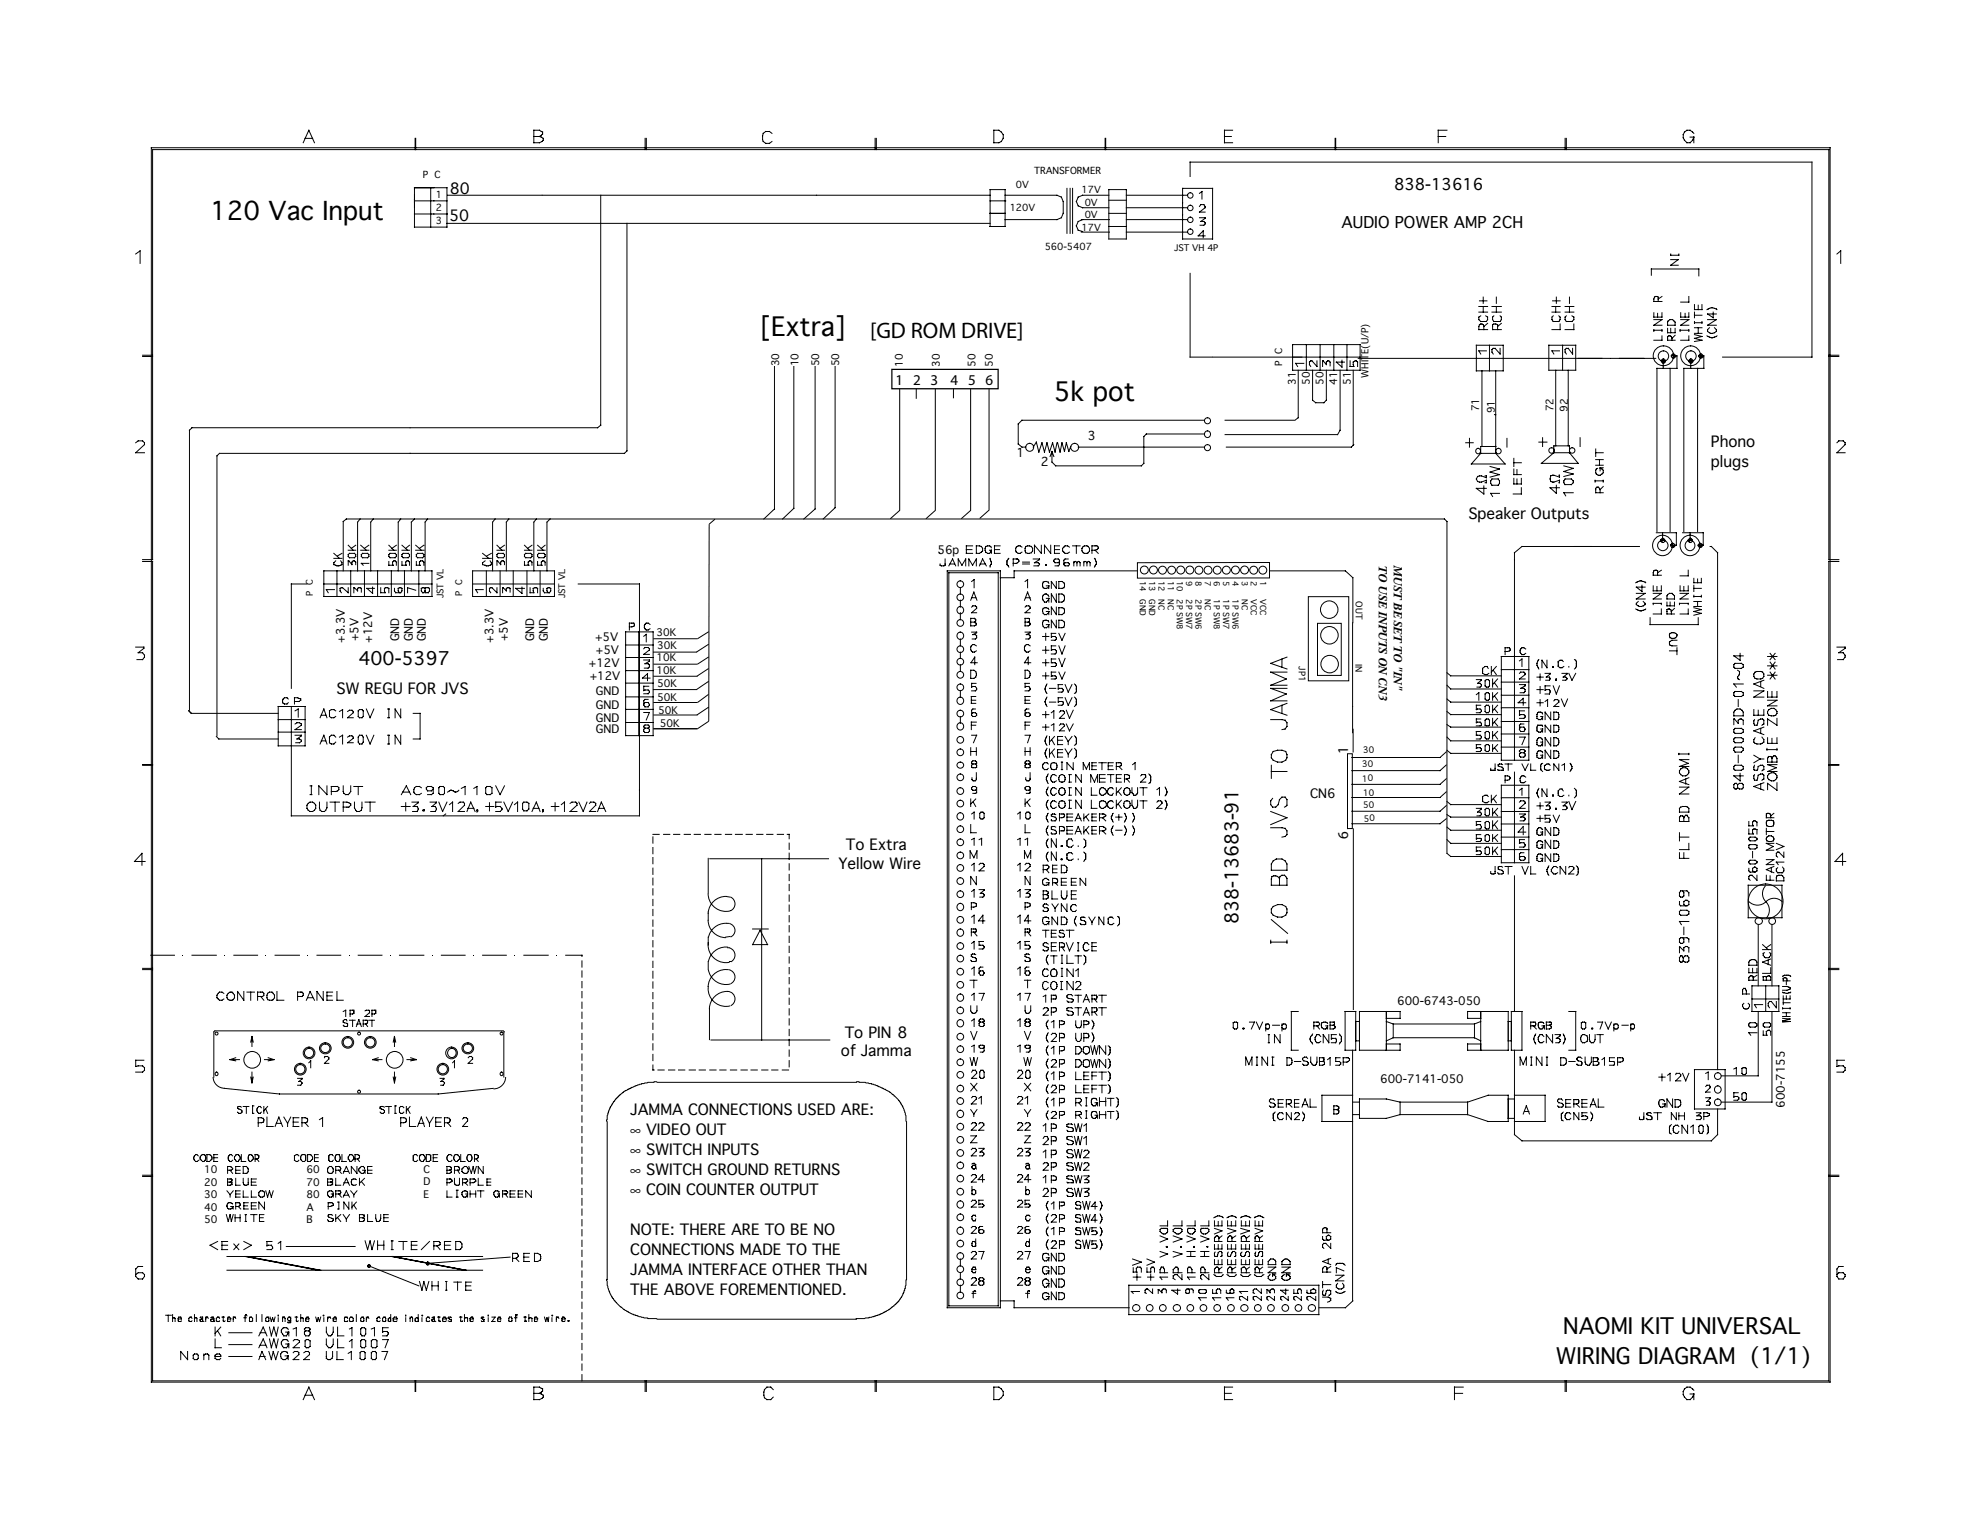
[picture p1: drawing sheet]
<svg xmlns="http://www.w3.org/2000/svg" width="279mm" height="216mm" viewBox="0 0 279 216" stroke-linecap="round" stroke-linejoin="round" font-family="sans-serif">
<defs><g id="words">
<g font-size="3.6">
<text x="107.2" y="47.4">[Extra]</text>
<text x="148.7" y="56.6">5k pot</text>
</g>
<text font-size="3.5" x="29.7" y="31">120 Vac Input</text>
<text font-size="3.2" x="122.8" y="47.6">[GD ROM DRIVE]</text>
<g font-size="3.1">
<text x="220.6" y="188.2">NAOMI KIT UNIVERSAL</text>
<text x="219.6" y="192.5">WIRING DIAGRAM (1/1)</text>
</g>
<g font-size="2.6">
<text x="50.6" y="93.8">400-5397</text>
<text x="174.8" y="130.4" transform="rotate(-90 174.8 130.4)">838-13683-91</text>
</g>
<g font-size="2.2">
<text x="196.7" y="26.7">838-13616</text>
<text x="189.3" y="32.2">AUDIO POWER AMP 2CH</text>
</g>
<g font-size="2.1">
<text x="63.5" y="27.4">80</text>
<text x="63.4" y="31.2">50</text>
<text x="126.4" y="54.3">1</text>
<text x="128.8" y="54.3">2</text>
<text x="131.3" y="54.3">3</text>
<text x="134.1" y="54.3">4</text>
<text x="136.6" y="54.3">5</text>
<text x="139.1" y="54.3">6</text>
<text x="241.4" y="63.1">Phono</text>
<text x="241.4" y="65.9">plugs</text>
<text x="207.2" y="73.2">Speaker Outputs</text>
<text x="47.5" y="97.9">SW REGU FOR JVS</text>
<text x="190.2" y="106.4" transform="rotate(-90 190.2 106.4)">1</text>
<text x="119.4" y="120">To Extra</text>
<text x="190.2" y="118.4" transform="rotate(-90 190.2 118.4)">6</text>
<text x="118.3" y="122.6">Yellow Wire</text>
<text x="118.7" y="149.1">of Jamma</text>
<text x="119.2" y="146.4">To PIN 8</text>
<text x="88.9" y="157.4">JAMMA CONNECTIONS USED ARE:</text>
<text x="88.9" y="160.2">∞ VIDEO OUT</text>
<text x="88.9" y="163">∞ SWITCH INPUTS</text>
<text x="88.9" y="165.8">∞ SWITCH GROUND RETURNS</text>
<text x="88.9" y="168.6">∞ COIN COUNTER OUTPUT</text>
<text x="88.9" y="174.3">NOTE: THERE ARE TO BE NO</text>
<text x="88.9" y="177.1">CONNECTIONS MADE TO THE</text>
<text x="88.9" y="179.9">JAMMA INTERFACE OTHER THAN</text>
<text x="88.9" y="182.8">THE ABOVE FOREMENTIONED.</text>
</g>
<g font-size="1.8">
<text x="194.6" y="79.8" transform="rotate(90 194.6 79.8)">TO USE INPUTS ONCN3</text>
<text x="196.7" y="79.8" transform="rotate(90 196.7 79.8)">MUSTBE SETTO &quot;IN&quot;</text>
<text x="184.9" y="112.6">CN6</text>
</g>
<g font-size="1.7">
<text x="143.4" y="64.5">1</text>
<text x="146.9" y="65.7">2</text>
<text x="153.5" y="62">3</text>
</g>
<g font-size="1.6">
<text x="132.3" y="78.2">56p</text>
<text x="48.6" y="90.7" transform="rotate(-90 48.6 90.7)">+3.3V</text>
<text x="50.6" y="90.5" transform="rotate(-90 50.6 90.5)">+5V</text>
<text x="52.5" y="90.7" transform="rotate(-90 52.5 90.7)">+12V</text>
<text x="56.3" y="90.5" transform="rotate(-90 56.3 90.5)">GND</text>
<text x="58.3" y="90.5" transform="rotate(-90 58.3 90.5)">GND</text>
<text x="60.1" y="90.5" transform="rotate(-90 60.1 90.5)">GND</text>
<text x="69.6" y="90.7" transform="rotate(-90 69.6 90.7)">+3.3V</text>
<text x="71.7" y="90.5" transform="rotate(-90 71.7 90.5)">+5V</text>
<text x="75.4" y="90.5" transform="rotate(-90 75.4 90.5)">GND</text>
<text x="77.3" y="90.5" transform="rotate(-90 77.3 90.5)">GND</text>
<text x="83.1" y="94.2">+12V</text>
<text x="83.2" y="95.9">+12V</text>
<text x="84" y="90.4">+5V</text>
<text x="84.1" y="92.3">+5V</text>
<text x="84.1" y="98.1">GND</text>
<text x="84.1" y="100">GND</text>
<text x="84.1" y="101.9">GND</text>
<text x="84.1" y="103.5">GND</text>
<text x="197.2" y="141.7">600-6743-050</text>
<text x="194.8" y="152.9">600-7141-050</text>
<text x="251.8" y="156.3" transform="rotate(-90 251.8 156.3)">600-7155</text>
</g>
<g font-size="1.4">
<text x="109.9" y="51.7" transform="rotate(-90 109.9 51.7)">30</text>
<text x="112.7" y="51.7" transform="rotate(-90 112.7 51.7)">10</text>
<text x="115.6" y="51.7" transform="rotate(-90 115.6 51.7)">50</text>
<text x="118.4" y="51.7" transform="rotate(-90 118.4 51.7)">50</text>
<text x="127.4" y="51.8" transform="rotate(-90 127.4 51.8)">10</text>
<text x="132.6" y="51.8" transform="rotate(-90 132.6 51.8)">30</text>
<text x="137.6" y="51.8" transform="rotate(-90 137.6 51.8)">50</text>
<text x="140.1" y="51.8" transform="rotate(-90 140.1 51.8)">50</text>
<text x="182.9" y="54.3" transform="rotate(-90 182.9 54.3)">31</text>
<text x="184.8" y="54.3" transform="rotate(-90 184.8 54.3)">50</text>
<text x="186.8" y="54.3" transform="rotate(-90 186.8 54.3)">50</text>
<text x="188.7" y="54.3" transform="rotate(-90 188.7 54.3)">41</text>
<text x="190.6" y="54.3" transform="rotate(-90 190.6 54.3)">51</text>
<text x="208.7" y="58.1" transform="rotate(-90 208.7 58.1)">71</text>
<text x="210.9" y="58.3" transform="rotate(-90 210.9 58.3)">91</text>
<text x="219.2" y="58.1" transform="rotate(-90 219.2 58.1)">72</text>
<text x="221.2" y="58.2" transform="rotate(-88 221.2 58.2)">92</text>
<text x="92.6" y="89.7">30K</text>
<text x="92.6" y="93.3">10K</text>
<text x="92.6" y="95.1">10K</text>
<text x="92.7" y="91.6">30K</text>
<text x="92.7" y="97">50K</text>
<text x="92.7" y="98.9">50K</text>
<text x="92.9" y="100.7">50K</text>
<text x="93.1" y="102.6">50K</text>
<text x="28.8" y="165.6">10</text>
<text x="28.8" y="167.3">20</text>
<text x="43.3" y="165.6">60</text>
<text x="43.3" y="167.3">70</text>
<text x="59.8" y="165.5">C</text>
<text x="59.8" y="167.2">D</text>
<text x="28.8" y="169.1">30</text>
<text x="28.8" y="170.9">40</text>
<text x="28.8" y="172.6">50</text>
<text x="43.3" y="169.1">80</text>
<text x="43.3" y="170.9">A</text>
<text x="43.3" y="172.6">B</text>
<text x="59.8" y="169">E</text>
</g>
<g font-size="1.3">
<text x="59.7" y="25.2">P C</text>
<text x="61.5" y="27.9">1</text>
<text x="61.5" y="29.7">2</text>
<text x="142.5" y="29.8">120V</text>
<text x="143.4" y="26.5">0V</text>
<text x="145.9" y="24.5">TRANSFORMER</text>
<text x="152.6" y="27.2">17V</text>
<text x="153.1" y="29.1">0V</text>
<text x="61.5" y="31.6">3</text>
<text x="147.4" y="35.3">560-5407</text>
<text x="152.6" y="32.6">17V</text>
<text x="153.1" y="30.7">0V</text>
<text x="180.9" y="51.6" transform="rotate(-90 180.9 51.6)">P</text>
<text x="180.9" y="50" transform="rotate(-90 180.9 50)">C</text>
<text x="193.1" y="53.3" transform="rotate(-90 193.1 53.3)">WHITE(U/P)</text>
</g>
<g font-size="1.2">
<text x="165.7" y="35.4">JST VH 4P</text>
<text x="44.1" y="84.2" transform="rotate(-90 44.1 84.2)">P C</text>
<text x="62.6" y="84.4" transform="rotate(-90 62.6 84.4)">JST VL</text>
<text x="65.2" y="84.2" transform="rotate(-90 65.2 84.2)">P C</text>
<text x="79.8" y="84.4" transform="rotate(-90 79.8 84.4)">JST VL</text>
<text x="191.3" y="84.8" transform="rotate(90 191.3 84.8)">OUT</text>
<text x="183.3" y="94" transform="rotate(90 183.3 94)">JP1</text>
<text x="191.3" y="93.7" transform="rotate(90 191.3 93.7)">IN</text>
<text x="192.4" y="106.3" transform="rotate(-2 192.4 106.3)">30</text>
<text x="192.2" y="110.3" transform="rotate(-2 192.2 110.3)">10</text>
<text x="192.2" y="108.3" transform="rotate(-2 192.2 108.3)">30</text>
<text x="192.4" y="112.3" transform="rotate(-2 192.4 112.3)">10</text>
<text x="192.4" y="114" transform="rotate(-2 192.4 114)">50</text>
<text x="192.5" y="115.9" transform="rotate(-2 192.5 115.9)">50</text>
</g>
<g font-size="1.1">
<text x="160.9" y="81.9" transform="rotate(90 160.9 81.9)">14</text>
<text x="162.2" y="81.9" transform="rotate(90 162.2 81.9)">13</text>
<text x="163.5" y="81.9" transform="rotate(90 163.5 81.9)">12</text>
<text x="164.8" y="81.9" transform="rotate(90 164.8 81.9)">11</text>
<text x="166.1" y="81.9" transform="rotate(90 166.1 81.9)">10</text>
<text x="167.4" y="81.9" transform="rotate(90 167.4 81.9)">9</text>
<text x="168.7" y="81.9" transform="rotate(90 168.7 81.9)">8</text>
<text x="170" y="81.9" transform="rotate(90 170 81.9)">7</text>
<text x="171.3" y="81.9" transform="rotate(90 171.3 81.9)">6</text>
<text x="172.6" y="81.9" transform="rotate(90 172.6 81.9)">5</text>
<text x="173.9" y="81.9" transform="rotate(90 173.9 81.9)">4</text>
<text x="175.2" y="81.9" transform="rotate(90 175.2 81.9)">3</text>
<text x="176.5" y="81.9" transform="rotate(90 176.5 81.9)">2</text>
<text x="177.8" y="81.9" transform="rotate(90 177.8 81.9)">1</text>
<text x="160.9" y="84.6" transform="rotate(90 160.9 84.6)">GND</text>
<text x="162.2" y="84.6" transform="rotate(90 162.2 84.6)">GND</text>
<text x="163.5" y="84.6" transform="rotate(90 163.5 84.6)">NC</text>
<text x="164.8" y="84.6" transform="rotate(90 164.8 84.6)">NC</text>
<text x="166.1" y="84.6" transform="rotate(90 166.1 84.6)">2P SW8</text>
<text x="167.4" y="84.6" transform="rotate(90 167.4 84.6)">2P SW7</text>
<text x="168.7" y="84.6" transform="rotate(90 168.7 84.6)">2P SW6</text>
<text x="170" y="84.6" transform="rotate(90 170 84.6)">NC</text>
<text x="171.3" y="84.6" transform="rotate(90 171.3 84.6)">1P SW8</text>
<text x="172.6" y="84.6" transform="rotate(90 172.6 84.6)">1P SW7</text>
<text x="173.9" y="84.6" transform="rotate(90 173.9 84.6)">1P SW6</text>
<text x="175.2" y="84.6" transform="rotate(90 175.2 84.6)">NC</text>
<text x="176.5" y="84.6" transform="rotate(90 176.5 84.6)">VCC</text>
<text x="177.8" y="84.6" transform="rotate(90 177.8 84.6)">VCC</text>
</g>
</g></defs>
<g fill="none" stroke="#000" stroke-width=".14">
<path d="M43.1 19.5h1M58.6 19.5v1.6h-37.1v29h-1.4M58.7 19.5v1.6h32.3v-1.6M75.3 18.4h.8l.5 .2v.3l-.5 .4 .6 .2v.3l-.2 .2-.4 .1h-.8zM75.3 19.3h.8M91.2 19.5v1.6h32.3v-1.6M108.9 18.8l-.3-.2h-.5a.99 .99 0 0 0 0 1.6h.5l.3-.2M123.7 19.5v1.6h32.2v-1.6M140.2 18.4h.7a.92 .92 0 0 1 .7 .9 .92 .92 0 0 1-.7 .8h-.7zM156 19.5v1.6h32.4v-1.6M172.8 19.3h1M173.9 18.4h-1.1v1.7h1.1"/>
<path d="M188.5 19.5v1.6h32.4v-1.6M202.9 19.3h1.1M204.2 18.4h-1.3v1.7M221 19.5v1.6h37.1v29h1.4M238.5 19.3h.5M239 18.8a.83 .83 0 0 0-1.2-.3 .83 .83 0 0 0-.1 1.3l.3 .3h.5l.3-.3 .2-.5M239 19.3v.8M19.2 35.8l.6-.4v1.8M21.4 20.8h236.8v174.2h-236.8zM42.8 20.1l.8-1.7 .8 1.7M58.5 28.3h4.6M58.5 26.5h4.6v5.5h-4.6z"/>
<path d="M58.5 30.2h4.6M60.8 26.5v5.5M63.1 31.5h76.6M63.2 27.6h13.3M76.5 27.6h63.2M84.8 27.6v32.4l-.5 .4h-57.2l-.4 .3v39.5M88.5 31.5v32.1l-.4 .4h-57.1M139.7 26.8h2.1v5.2h-2.1zM139.7 30.1h2.1M139.7 28.3h2.2M141.8 27.6h7.3l.7 .2 .2 .6v1.7l-.2 .6-.7 .3h-7.3M150.6 26.6v6.3"/>
<path d="M151 26.6v6.3M151.4 26.6v6.3M152.6 31h4M152.6 32.8h4M152.8 31l-.7 .3-.2 .6 .2 .6 .7 .2M156.5 32h2.4M156.5 30.1h2.4M156.5 27.6h-3.7l-.7 .2-.2 .6 .2 .6 .7 .3h3.7M156.5 28.3h2.4M156.5 26.8h2.4v6.9h-2.4zM158.9 31h8.7M158.9 29.3h8.7"/>
<path d="M158.9 27.6h8.7M158.9 32.8h8.7M166.9 26.6h4.2v7.1h-4.2zM167.9 38.6v11.8h3.1M167.9 24.9v-2h87.8v27.5h-12.6M169.3 27.3l.3-.3v1.1M169.3 29.1l.1-.2h.5l.2 .4-.8 .6h.8M169.3 30.7h.8l-.7 .6h.5l.2 .1v.2l-.2 .2h-.6M170.1 33.3h-1l.7-.7v.9M233 38.8v-.8h6.7v.9M235.8 35.8v.2h1.1v-.2M235.8 36.6h1l-1 .8h1"/>
<path d="M259.2 35.8l.5-.4v1.8M20.1 50.3h1.4v28.7h-1.4M109.3 51.1v20.7l-1.5 1.4M112 51.1v20.6l-1.6 1.5M115 51.1v20.7l-1.6 1.4M117.8 51v20.6l-1.6 1.6M170 59.3h-25.8l-.5 .5v2.9l.5 .4h.5M171.1 50.4h20.8M172.9 59.3h9.9M182.4 48.6h9.5v3.6h-9.5zM183.2 52.2v6.7l-.4 .3M184 51.3h-1.2l.3 .4"/>
<path d="M184.3 48.6v3.6M185.2 52.2v4.3l.5 .3h1.1l.4-.3v-4.3M185.8 50.9v.8l-.7-.8h-.1l-.2 .2v.4l.2 .2M186.3 48.6v3.6M187.7 51.6v-.5l-.2-.2h-.2l-.1 .2v.4l-.6-.6v.8M188.2 48.6v3.6M189.1 52.2v8.5l-.4 .6h-15.8M189.4 50.8v1l-.8-.7h1.1M190.1 48.6v3.6M190.5 50.9v.8h.5v-.6l.2-.2h.2l.2 .2v.6M191 52.2v10.6M191.7 50.6h41.9"/>
<path d="M208.3 48.7h3.8v3.6h-3.8zM208.7 44h1.2M208.7 43.2h1.2M208.8 42.5h1M208.9 44.6l-.2 .1v.4l.2 .3h.8l.2-.3v-.4l-.2-.1M209.1 52.3v10.7M209.3 41.9v.9M209.3 43.2v.8M209.4 46.1l-.1-.3-.2-.1-.3 .1-.1 .7h1.2M209.4 46.1v.4M209.7 49.5h-1l.2 .5M209.9 45.6l-.5 .5"/>
<path d="M210.2 48.7v3.6M210.5 44h1.4M210.5 43.2h1.4M210.8 44.6l-.2 .1v.4l.2 .3h.9l.2-.3v-.4l-.2-.1M210.9 58.5h.2M211.1 52.3v11.7M211.2 41.9v.9M211.2 43.2v.8M211.3 46.5v-.7l-.2-.1-.5 .1v.7h1.3M211.7 49.2v.8l-.7-.8h-.3l-.2 .1v.4l.2 .3M211.9 45.6l-.6 .5M218.6 48.7h3.8v3.5h-3.8z"/>
<path d="M219 44h1.1M219 43.2h1.1M219.1 42.5h1M219.2 44.6l-.2 .1v.4l.2 .3h.8l.1-.3v-.4l-.1-.1M219.5 43.2v.8M219.5 52.2v10.7M219.6 41.9v.9M220.1 49.5h-1.1l.3 .5M220.1 45.7v.8h-1.1M220.5 48.7v3.5M220.9 44h1.2M220.9 43.2h1.2"/>
<path d="M221 44.6l-.1 .1v.4l.1 .3h.8l.3-.3v-.4l-.3-.1M221.3 52.2v10.7M221.5 41.9v.9M221.5 43.2v.8M221.9 49.2v.8l-.6-.8h-.3l-.1 .1v.4l.1 .3M222.1 45.7v.8h-1.2M233.4 44.1v.6h1.1v-.6M233.4 46.5v.3M233.4 46.6h1.1M233.4 45.1h1.1l-1.1 .8h1.1M233.9 44.2v.5M234 42.5v-.6l-.2-.1-.3 .1-.1 .6h1.1"/>
<path d="M234.5 47.4v.6h-1.1M234.5 46.5v.3M234.5 41.8l-.5 .4M234.7 50.9v1.1M234.7 50.7l-.3 .2h.6l-.3 .3M235.3 46.3v.7h1.1v-.7M235.4 45.3l.3-.2h.3l.4 .4v.4h-1.1zM235.7 52v23M235.8 46.3v.7M235.9 47.7l-.1-.2-.3-.1-.2 .1v.5h1.1M235.9 47.7v.3M236.1 50l-.3 .2h.8v1.8h-2.8v23"/>
<path d="M236.4 47.3l-.5 .4M236.4 50.2l-.3 .3M237.1 46.6h1.2M237.1 46.5v.3M237.2 45.1h1.1l-1.1 .8h1.1M237.2 44.1v.6h1.1v-.6M237.8 44.2v.5M238.3 47.4v.6h-1.1M238.3 41.8v.8h-1.1M238.3 46.5v.3M238.6 50.7l-.3 .2h.5l-.2 .3M238.6 50.9v1.1"/>
<path d="M239.1 47.2l1.1 .3-1.1 .2 1.1 .3-1.1 .2M239.1 47h1.1M239.1 46.2h1.1M239.1 43v.7h1.1v-.7M239.1 44v.8M239.1 45.4v.2M239.1 45.5h1.1M239.1 44.5h1.1M239.5 52v23M239.6 43.1v.6M239.6 46.2v.8M240 50l-.3 .2h.7v1.8h-2.8v23"/>
<path d="M240.2 45.4v.2M240.3 50.2l-.3 .3M240.9 47.4a1.06 1.06 0 0 0 1.4 0M240.9 43.7a1.06 1.06 0 0 1 1.4 0M241 45.1h1.2l-1.2 .8h1.2M241.2 46.2l-.2 .3v.3a.81 .81 0 0 0 1.2 0v-.3l-.3-.3M241.8 44v.8l-.8-.5h1.2M259.5 50.3h-1.4v28.7h1.4M19.2 62.5l.3-.3h.6l.3 .3v.2l-1.2 1.2h1.2M20.1 79.2h1.4v28.7h-1.4M31 64l-.4 .3v39.5M47.1 78.8h1.2"/>
<path d="M47.1 78.1l.8 .7M47.4 79.1l-.3 .3v.3a.98 .98 0 0 0 1.2 0v-.3l-.2-.3M48.3 78.1l-.7 .3M49.1 77.6h1.1M49.1 76.9l.7 .7M49.3 78.1h.7l.2 .2v.2l-.2 .2h-.7l-.2-.2v-.2zM50.2 79.7v-.4l-.2-.2h-.2l-.1 .2v.4l-.6-.6v.7M50.2 76.9l-.6 .5M50.8 73.2l-.3 .5v6.9M50.9 77.6h1.1M50.9 76.9l.8 .7M51.2 78.1h.7l.1 .2v.2l-.1 .2h-.7l-.2-.2v-.2z"/>
<path d="M52 79.5h-1l.3 .3M52 76.9l-.6 .5M52.7 73.2l-.4 .5v6.9M54.9 78.3l.1-.2h.8l.1 .2v.2l-.1 .2h-.8l-.1-.2zM54.9 79.2v.6h.6l-.1-.5 .2-.2h.2l.1 .2v.5M54.9 77.6h1M54.9 76.9l.7 .7M55.9 76.9l-.6 .5M56.5 73.2l-.3 .5v6.9M56.7 78.3l.2-.2h.7l.2 .2v.2l-.2 .2h-.7l-.2-.2zM56.7 79.2v.6h.6v-.5l.1-.2h.2l.2 .2v.5M56.7 77.6h1.1"/>
<path d="M56.7 76.9l.8 .7M57.8 76.9l-.5 .5M58.5 73.2l-.5 .5v6.9M58.7 77.6h1.1M58.7 76.9l.8 .7M58.8 79.2v.6h.5l-.1-.5 .2-.2h.2l.2 .2v.5M58.9 78.1h.7l.2 .2v.2l-.2 .2h-.7l-.1-.2v-.2zM59.8 76.9l-.6 .5M60.3 73.2l-.3 .5v6.9M68.1 78.8h1.2M68.1 78.1l.9 .7M68.5 79.1l-.4 .3v.3a1.15 1.15 0 0 0 1.2 0v-.3l-.1-.3"/>
<path d="M69.3 78.1l-.6 .3M69.9 73.2l-.4 .5v6.9M70.1 78.3l.2-.2h.7l.2 .2v.2l-.2 .2h-.7l-.2-.2zM70.1 77.6h1.1M70.1 76.9l.7 .7M71.2 79.7v-.4l-.2-.2h-.2l-.1 .2v.4l-.6-.6v.7M71.2 76.9l-.6 .5M71.8 73.2l-.3 .5v6.9M74 77.6h1.1M74 79.2v.6h.6l-.1-.5 .2-.2h.2l.2 .2v.5M74 76.9l.7 .7M74.2 78.1h.7l.2 .2v.2l-.2 .2h-.7l-.2-.2v-.2z"/>
<path d="M75.1 76.9l-.7 .5M75.7 73.2l-.4 .5v6.9M75.9 77.6h1M75.9 79.2v.6h.6l-.1-.5 .2-.2h.1l.2 .2v.5M75.9 76.9l.8 .7M76 78.1h.7l.2 .2v.2l-.2 .2h-.7l-.1-.2v-.2zM76.9 76.9l-.5 .5M77.6 73.2l-.4 .5v6.9M132.5 77.9l.2 .2M133.4 78.9v.9h-.6h-.1v-.2M133.9 79.8l.5-.9 .5 .9M134.1 79.6h.6"/>
<path d="M135.2 79.8v-.9l.5 .9 .6-.9v.9M136.4 77.6h.8M136.7 79.8v-.9l.5 .9 .6-.9v.9M137.2 77h-.8v1.1h.8M137.8 77l.7 .1 .2 .3v.3l-.5 .4h-.4zM138.2 79.8l.5-.9 .5 .9M138.3 79.6h.7M139.6 77.6h.3M139.7 78.8v.1a.75 .75 0 0 1 0 .9v.2M139.9 77.3a.51 .51 0 0 0-.8-.2 .51 .51 0 0 0 0 .8l.3 .2h.2l.3-.5M139.9 77.6v.5M140.3 77.6h.7"/>
<path d="M141.1 77h-.8v1.1h.8M142.4 78.8l-.3 .3v.6l.3 .3M143 79.5l.6-.1 .2-.2v-.1l-.2-.2h-.6v.9M144.2 77.2l-.3-.2h-.2l-.4 .4v.3l.4 .4h.2l.3-.2M144.3 79.6h1M144.3 79.3h1M145.8 78.9h.9l-.7 .5h.5l.2 .3-.2 .1h-.6M146.9 76.9v1.2l-.9-1.2v1.2M147.6 79.7h.1l-.1 .1M148.3 76.9v1.2l-.9-1.2v1.2M148.4 63.7l.3 .7M148.4 63.7l-.2 .7"/>
<path d="M148.8 77.6h.7M149.1 62.5l-.2 1.3-.4-1.3-.4 1.3-.4-1.3-.3 1.3-.4-1.3-.4 1.3-.4-1.4-.4 .7M149.2 62.5l.4 1.3 .3-1.3 .3 1.2 .3-1.2 .3 1.2 .3-.7M149.5 79.2l-.2 .2h-.4l-.2-.2v-.1l.2-.2h.4l.2 .2v.6l-.2 .1h-.4M149.5 77h-.7v1.1h.7M150.7 78.9h-.4l-.2 .2v.6l.2 .1h.4l.2-.1-.2-.3h-.4l-.2 .2M150.9 77.2l-.3-.2h-.3l-.4 .4v.3l.4 .4h.3l.3-.2M151.4 77h1M151.5 79.4l.2-.2 .3 .2M151.5 79.2v.6M151.9 77v1.1M152 79.4l.2-.2 .2 .2v.4"/>
<path d="M152 79.4v.4M152.1 63.1h17.9M152.9 79.4l.1-.2h.2l.2 .2M152.9 79.2v.6M153.4 79.4l.2-.2 .2 .2v.4M153.4 79.4v.4M154.1 77.6h.4M154.4 78.8l.1 .1a.85 .85 0 0 1-.1 1.1M154.5 77.6h.3l.2-.2v-.2l-.2-.2h-.7v1.1M154.5 77.6l.5 .5M170 61.2h-8.2l-.4 .4v3.8l-.3 .3h-12.1l-.6-.5v-1.5M191 62.7l-.3 .4h-17.6"/>
<path d="M206.8 62.5h1.1M207.4 61.9v1.2M208.9 64h2.2M208.9 64l-1.3 1.5h4.8l-1.3-1.5M209.4 68.6v1.1l-1.1-.8h1.4M209.6 67.1h.1v.3l-.9-.3-.3 .1-.2 .4 .2 .3 .3 .1 .9-.2v.3h-.1M210.3 65.8l1.3 .4-1.3 .4 1.3 .4-1.3 .3M210.5 67.6h.9l.2 .3v.3l-.2 .3h-.9l-.1-.3v-.3zM211.1 63h-2.2v1M211.6 69.6h-1.2l.2 .5M212.6 61.9v1.2M213.6 67.5v.8h1.1v-.8"/>
<path d="M213.6 64.7v1.1M213.6 66.2v.8h1.1M213.6 65.3h1.1M214.1 66.3v.7M214.1 67.6v.7M214.7 68.8v.9h-1.2M217.1 62.4h1.2M217.7 61.8v1.2M219.3 63.9h2.2M219.3 63.9v-1h2.2v1M219.3 63.9l-1.8 1.5h5.2l-1.2-1.5M219.6 68.5v1.1l-.9-.8h1.4"/>
<path d="M220 67.1h.1v.2l-.8-.2h-.5l-.1 .5 .1 .3 .3 .1 1-.2v.3h-.1M220.7 65.7l1.3 .4-1.3 .4 1.3 .4-1.3 .3M220.9 67.6h.8l.3 .3v.2l-.3 .3h-.8l-.2-.3v-.2zM222 69.5h-1.3l.2 .5M223 61.8v1.2M225.1 67.8v.2M225.1 67.9h1.1M225.2 63.9h1M225.2 63.4v1M225.2 65.7h1M225.2 64.9h1M225.4 66.1l-.2 .3 .1 .5a.53 .53 0 0 0 .7 0 .53 .53 0 0 0 .1-.7l-.3-.1"/>
<path d="M225.7 64.9v.8M225.8 69.1v.4M225.8 69.1l-.3-.4h-.2l-.1 .2v.6h1M226.2 66h-.4v.4M226.2 68.6l-.4 .5M226.2 67.8v.2M231.3 77.1h-16.5l-1.1 .9v29.3M233.7 75.2h2.9v1.7h-.8l.2-.2M234.6 75.2v1M234.6 76l.3 .2h-.6l.3 .3M236.3 76.9l-.3 .3M237.4 75.2h2.9v1.7h-.7l.3-.2"/>
<path d="M238.5 75.2v1M238.5 76l.3 .2h-.6l.3 .3M240.2 76.9l-.3 .3M241.3 77.1h.2l.9 .9v72.9M259.2 62.5l.3-.3h.6l.3 .3v.2l-1.2 1.2h1.2M259.5 79.2h-1.4v28.7h1.4M19.2 91.3h1.1v.2l-.8 .6h.6l.3 .4v.2l-.3 .4h-.8M39.3 99.7h3.8v5.5h-3.8zM40.7 98.6l-.2-.1h-.4a.49 .49 0 0 0-.2 .4 .49 .49 0 0 0 .2 .4h.4l.2-.1M41.6 99h.6l.2-.2v-.2l-.4-.1h-.4v.8M43.3 82.4h-2.2v14.7M45.7 80.6h15.3v3.6h-15.3z"/>
<path d="M45.7 82.4h15.3M47.2 83.2h-1.1l.2 .4M47.5 80.6v3.6M48.4 80.6v-7l.5-.4h154.9l.4 .4v46.8l.5 .5h7.2M49.1 82.9v.7l-.8-.7-.3 .1v.4l.2 .2M49.5 80.6v3.6M51 83.6v-.6l-.2-.1-.3 .1v.4l-.6-.5v.7M51.4 80.6v3.6M52.6 82.8v.9l-.8-.7h1M53.3 80.6v3.6M53.7 82.9v.7h.6v-.6l.1-.1 .5 .1v.6M55.2 80.6v3.6"/>
<path d="M55.7 83v.4l.1 .2h.7l.2-.2v-.4l-.2-.1-.3 .1v.4l.2 .2M57.1 80.6v3.6M58.7 83.3l-1.2-.4v.7M59.1 80.6v3.6M60 83l.1-.1 .5 .1v.4l-.2 .2h-.3l-.1-.2M60 83v.4M60 83l-.2-.1-.3 .1v.4l.1 .2h.2l.2-.2M66.7 80.6h11.5v3.6h-11.5zM66.7 82.4h11.5M68.2 83.2h-1.1l.3 .4M68.6 80.6v3.6M70.1 82.9v.7l-.7-.7-.3 .1v.4l.1 .2"/>
<path d="M70.6 80.6v3.6M72 83.6v-.6l-.2-.1-.3 .1v.4l-.6-.5v.7M72.4 80.6v3.6M73.7 82.8v.9l-.9-.7h1.2M74.4 80.6v3.6M74.8 82.9v.7h.5l-.1-.6 .3-.1 .4 .1v.6M76.2 80.6v3.6M76.7 83v.4l.1 .2h.7l.2-.2v-.4l-.2-.1-.3 .1v.4l.2 .2M81.6 82.4h8.6v32.7h-49.1v-15.4M133.7 80.6h7.5v103.9h-7.5zM133.9 80.8h7v103.5h-7zM135.5 82.9v.8"/>
<path d="M135.5 84.7v1M135.5 86.5v.9M135.5 90.2v.9M135.5 92v.9M135.5 93.8v1M135.5 97.5v.9M137 87.3h.5l.2 .1v.2l-.2 .2 .3 .2-.1 .2-.7 .1zM137 94.6h.4a.63 .63 0 0 1 .4 .6 .63 .63 0 0 1-.4 .5h-.4zM137 84.7l.4-1.1 .5 1.1M137 87.8h.5M137.1 98.8h.6M137.1 82.1l.4-.3v1.1"/>
<path d="M137.1 85.7l.2-.2h.3l.2 .2v.1l-.7 .7h.7M137.1 89.2h.7v.1l-.5 .3h.3l.2 .1v.3l-.2 .2h-.4M137.2 84.3h.5M137.7 98.3h-.6v1h.6M137.7 96.4h-.6v.6l.5-.1 .2 .2v.2l-.2 .2h-.5M137.8 91.1l-.3-.1h-.3a.63 .63 0 0 0 0 1h.3l.3-.2M137.9 93.5h-.9l.5-.8v1.1M141.2 81.5h1.9v-.9h46.7l1.1 .9v6.4M144.6 84.7l.4-1.1 .4 1.1M144.7 85.7l.1-.2h.4l.2 .2v.1l-.7 .7h.7M144.7 89.2h.7v.1l-.6 .3h.4l.2 .1v.3l-.2 .2h-.5M144.7 87.3h.6v.4l-.2 .1 .3 .2-.1 .2-.6 .1z"/>
<path d="M144.7 87.8h.4M144.7 94.6h.3a.6 .6 0 0 1 .3 .7 .6 .6 0 0 1-.6 .4zM144.7 98.8h.6M144.7 82.1l.3-.3v1.1M144.7 84.3h.7M145.3 96.4h-.6v.6l.5-.1 .2 .2v.2l-.2 .2h-.5M145.4 91.1l-.3-.1h-.3a.63 .63 0 0 0 0 1h.3l.3-.2M145.4 98.3h-.7v1h.7M145.4 93.5h-.8l.5-.8v1.1M147.1 93.5h.9M147.1 89.8h.9M147.1 91.8h.9"/>
<path d="M147.1 95.4h.9M147.6 89.4v.9M147.6 91.2v1M147.6 93.1v.9M147.6 94.9v.9M147.7 82.7h.3M147.7 84.4h.3M147.7 86.3h.3M147.7 88.1h.3M147.7 96.5a.94 .94 0 0 0 0 1.3M147.7 98.4a.96 .96 0 0 0 0 1.3M148 82.3a.51 .51 0 0 0-.8-.1 .51 .51 0 0 0 0 .7 .5 .5 0 0 0 .8-.2"/>
<path d="M148 84.2l-.3-.4-.5 .2a.76 .76 0 0 0 .2 1h.3l.2-.3 .1-.3M148 86a.46 .46 0 0 0-.6-.2 .46 .46 0 0 0-.3 .5l.3 .4h.3l.2-.1 .1-.3M148 87.8a.51 .51 0 0 0-.8-.2 .51 .51 0 0 0 0 .8l.2 .2h.3l.2-.2 .1-.3M148 82.7v.3M148 84.4v.6M148 86.3v.4M148 88.1v.5M148.1 97.1h.9M148.1 99.1h.9M149 93h-.6v.5h.5l.2 .2v.2l-.2 .1h-.5M149 89.4h-.6v.5l.5-.1 .2 .2v.2l-.2 .1h-.5M149 91.1h-.6v.7l.5-.1 .2 .1v.3l-.2 .2h-.5"/>
<path d="M149 94.8h-.6v.7l.5-.1 .2 .1v.2l-.7 .1M149.1 82.1v.9l-.7-.9v.9M149.1 83.8v1.2l-.7-1.2v1.2M149.1 85.7v1l-.7-1v1M149.1 87.5v1.1l-.7-1.1v1.1M149.4 82.1h.5l.2 .1 .1 .2-.1 .5-.7 .1zM149.4 83.8h.5a.63 .63 0 0 1 .3 .6 .63 .63 0 0 1-.3 .6h-.5zM149.4 85.8h.5a.5 .5 0 0 1 .2 .8l-.2 .1h-.5zM149.4 87.5h.5a.63 .63 0 0 1 .2 1l-.7 .1zM149.4 89.4l.5 .9 .4-.9M149.4 91.1l.5 1.2 .4-1.2M149.4 92.9l.5 1.1 .4-1.1"/>
<path d="M149.4 94.8l.5 1 .4-1M149.9 96.6h-.6v.6l.6-.1 .1 .2v.2l-.1 .2h-.6M149.9 98.5h-.6v.6l.2-.1 .5 .1v.2l-.1 .2h-.6M150.3 96.6l.4 1.1 .6-1.1M150.3 98.5l.4 1 .6-1M151.6 96.5l.3 .4v.7l-.3 .2M151.6 98.4l.3 .3v.6l-.3 .4M180.9 93v1.1M180.9 99.5v1.2M181.6 94.8h-2.3l2.2 1-2.2 .9h2.3M181.6 97.1h-2.3l2.2 .8-2.2 1h2.3M181.6 99.3l-2.3 .8 2.3 .8"/>
<path d="M181.6 92.7l-2.3 .9 2.3 .8M190.9 87.9v15.5M204.2 94.9l.5 .5h7.2M204.2 98.6l.5 .5h7.2M204.2 96.7l.5 .5h7.2M208.3 98l.4-.2v1M208.3 95.9h.7l-.5 .5h.4l.1 .2v.2l-.1 .2h-.5M208.9 99.5h-.6v.6l.6-.1 .1 .2v.2l-.1 .2h-.6M209.6 96.1l.1-.2h.3l.2 .2v.7l-.2 .2h-.3l-.1-.2zM209.6 97.9l.1-.1h.3l.2 .1v.7l-.2 .2h-.3l-.1-.2zM209.6 99.7l.1-.2h.3l.2 .2v.7l-.2 .2h-.3l-.1-.2zM210 94.3l-.2-.3h-.2l-.4 .3v.7l.4 .2h.2l.3-.2"/>
<path d="M210.4 94v1.2M210.6 95.8v1.2M210.6 97.8v1M210.6 99.5v1.1M210.7 94.6l.5 .6M210.9 96.3l.4 .7M210.9 98.2l.4 .6M211.2 94l-.8 .8M211.3 99.5l-.7 .8M211.3 95.8l-.7 .8M211.3 97.8l-.7 .7M211.9 92.6h3.8v14.7h-3.8z"/>
<path d="M211.9 94.5h3.8M211.9 96.3h3.8M211.9 98.1h3.8M211.9 99.9h3.8M212.4 91.9l.6-.1h.1l-.1-.4h-.6v1M214.4 95l.2-.2h.4l.2 .2v.2l-.8 .6h.8M214.4 96.6h.8v.2l-.6 .3h.4l.2 .2v.3l-.2 .2h-.5M214.4 93.3l.4-.3v1M215.3 99.2h-1.1l.7-.7v1M215.3 91.6l-.3-.2a.49 .49 0 0 0-.5 .5 .49 .49 0 0 0 .5 .5l.3-.2M216.9 95.5h.9M216.9 97.3h.9"/>
<path d="M216.9 99.2h.9M217.1 93.1l-.2 .5v.3l.2 .5M217.3 95.1v.9M217.3 96.9v.9M217.3 98.7v.9M218 95h.7l-.5 .5h.4l.1 .2-.1 .3h-.5M218 99l.4-.3v1M218.3 93.2v1l-.7-1v1M218.7 96.8h-.7v.6l.6-.1 .1 .2-.1 .4h-.6M219.2 94h-.1l.1 .1M219.2 96.8l.4 1.1 .5-1.1M219.3 98.9l.1-.2h.4l.2 .2v.2l-.7 .6h.7"/>
<path d="M219.5 95.8h.1l-.1 .1 .1 .1M220.3 98.6l.5 1.1 .4-1.1M220.4 95h.7l-.5 .5h.3l.2 .3-.2 .2h-.4M220.6 93.3l-.2-.1h-.3l-.2 .1v.7l.2 .2h.3l.3-.2M221.4 95l.4 1 .6-1M221.4 94v.1M222.2 93.1l.2 .2v.7l-.2 .4M230.8 85.9a1.06 1.06 0 0 0 1.4 0M230.8 82.2a1.06 1.06 0 0 1 1.4 0M230.9 83.7h1.2l-1.2 .8h1.2M231.2 84.9l-.3 .2a.62 .62 0 0 0 .7 .5l.5-.3v-.2l-.2-.2M231.7 82.6v.9l-.8-.7h1.2"/>
<path d="M232.8 87.2v.9h6.8v-.9M233.3 82.7v.7h1.1v-.7M233.3 85.3v-.2h1.1v.2M233.3 83.7h1.1l-1.1 .8h1.1M233.8 82.8v.6M233.9 81.2v-.6l-.2-.1-.3 .1-.1 .6h1.1M234.4 85.9v.7h-1.1M234.4 80.5l-.5 .3M235.2 85v.5h1.1v-.5M235.3 83.9l.3-.2h.3l.4 .4v.4h-1.1zM235.6 91.8h1M235.7 89.4a.63 .63 0 0 1 .9 .3 .68 .68 0 0 1-.9 .3l-.1-.3z"/>
<path d="M235.7 85v.5M235.8 86.3v-.3l-.2-.1-.4 .1v.6h1.1M235.8 86.3v.3M236.3 85.8l-.5 .5M236.6 91.4v1M236.6 90.3h-.7l-.3 .3 .1 .5h.9M237 85.3v-.2h1.2v.2M237.1 82.7v.7h1.1v-.7M237.1 83.7h1.1l-1.1 .8h1.1M237.6 82.8v.6M238.2 85.9v.7h-1.1M238.2 80.5v.8h-1.1"/>
<path d="M239 81.6v.6h1.1v-.6M239 82.6v.9M239 84v.3M239 83h1.1M239 84.2h1.1M239 85.8l1.1 .2-1.1 .3 1.1 .3-1.1 .2M239 85.6h1.1M239 84.9h1.1M239.5 81.7v.5M239.5 84.9v.7M240.1 84v.3M244.7 97.8l.1-.2h.9l.3 .2v.3l-.3 .2h-.9l-.1-.2z"/>
<path d="M244.8 93.6h.9l.3 .2v.3l-.3 .2h-.9l-.1-.2v-.3zM245.2 94.6l.3 .2v.3l-.3 .4 .1 .3 .2 .1M245.3 98.7v1M245.5 92.2v1l-.8-.7h1.3M246 96.5h-1.3l.3 .5M247.5 97.5h1.4l-1.4 .9h1.4M247.7 94.8h.2h.8l.2 .3v.4l-.2 .2-.2 .1-.8-.1-.2-.2v-.4zM248.5 96.2v.7M248.9 96l-1.4 .5 1.4 .6M249.4 98.8h1.3l-1.3 .8h1.3M249.4 97.6v.8h1.3v-.8M249.4 95.3h1.3"/>
<path d="M249.4 94h1.3M249.4 92.6h1.3M249.8 94.8l.7 1M249.8 93.4l.7 1M249.8 92.2l.7 .9M250 97.6v.8M250.5 94.8l-.7 1M250.5 93.4l-.7 1M250.5 92.2l-.7 .9M259.2 91.3h1.2v.2l-.9 .6h.6l.3 .4v.2l-.3 .4h-.8M20.1 108h1.4v28.6h-1.4M26.6 100.3l.4 .4h12.3"/>
<path d="M30.5 103.9l.4 .4h8.4M39.3 101.5h3.8M39.3 103.3h3.8M41.6 103.8h.9l-.6 .5h.4l.2 .2v.1l-.2 .2h-.6M41.6 102.2l.3-.2h.4l.2 .2v.1l-.9 .7h.9M41.6 100.3l.5-.3v1.2M43.8 112.1h.2M43.8 110.9h.2M43.9 110.9v1.2M45.1 113.2l.1 1.1 .2 .2h.4l.2-.2 .1-.3v-.8M45.2 101.3l.5-1.3 .4 1.3M45.2 105l.5-1.2 .4 1.2"/>
<path d="M45.3 104.5h.7M45.3 100.9h.7M46.1 110.9v1.2l-1.1-1.2v1.2M46.6 113.2h1.3M46.8 111.7l.8-.1 .2-.2v-.2l-.2-.2h-.8v1.1M47.3 113.2v1.3M47.4 104l-.3-.2h-.3l-.3 .2v.8l.3 .2h.3l.3-.3M47.4 100.3l-.3-.2h-.3l-.3 .2v.8l.3 .2h.3l.3-.2M47.9 100.4l.4-.3v1.2M47.9 104l.4-.2v1.2M48.4 110.9v.8l.1 .3 .3 .1h.3l.4-.4v-.8M48.4 113.9h.8l.3-.3v-.1l-.5-.3h-.6v1.3"/>
<path d="M49.9 111h1.3M50 113.2v.8l.4 .5h.3l.3-.2 .1-1.1M50.5 111v1.1M50.7 100.1h.4l.2 .2v.8l-.2 .2h-.4l-.2-.2v-.8zM50.7 103.8h.4l.2 .2v.7l-.2 .3h-.4l-.2-.3v-.7zM51.5 113.2h1.4M51.7 100l.5 1.3 .6-1.3M51.7 103.8l.5 1.2 .6-1.2M52.2 113.2v1.3M54.7 100h.3M54.7 103.8h.3M54.7 105h.3"/>
<path d="M54.7 101.3h.3M54.9 100v1.3M54.9 103.8v1.2M56.5 100v1.3l-.7-1.3v1.3M56.5 103.8v1.2l-.7-1.2v1.2M56.6 112.1l.7-1.2 .7 1.2M56.6 113.8h1.3M56.8 111.8h1M57.3 113.3v1.1M58.1 113.2h.9l-.7 .6h.5l.2 .4-.2 .3h-.6M58.3 100.7h1v3.6h-1M59.5 111.2l-.3-.2h-.4a.63 .63 0 0 0-.4 .6 .63 .63 0 0 0 .4 .5h.4l.3-.1"/>
<path d="M59.9 114.3h-.2v.1h.2M60.7 113.2h.9l-.6 .6h.4l.2 .4-.2 .3h-.6M61.1 111.3l-.2 .3h-.6l-.1-.3v-.1l.1-.2h.6l.2 .2v.8l-.2 .1h-.6M61.9 113.2l.6 1.3 .6-1.3M62.1 111h.4l.2 .2v.8l-.2 .1h-.4l-.2-.1v-.8zM62.9 114.9l-.4 .2M63.4 113.5l.5-.3v1.3M64.7 113.4l.2-.2h.5l.1 .2v.2l-.8 .9h.8M64.7 111.5l-.1 .2-.4 .1a.66 .66 0 0 0-1 0M65.1 111.2l.5-.2v1.1M65.9 114.5l.5-1.3 .6 1.3M66 114.1h.9"/>
<path d="M66.9 111.2l.4-.2v1.1M67.4 114.4l-.1-.1h.1l-.1 .3M68.5 113.8h1.2M68.7 111h.5l.2 .2v.8l-.2 .1h-.5l-.2-.1v-.8zM69.1 113.3v1.1M70 110.9l.6 1.2 .6-1.2M70.7 113.2h-.7v.7l.6-.1 .2 .3v.1l-.2 .3h-.6M71.1 113.2l.6 1.3 .6-1.3M72.6 113.5l.4-.3v1.3M73.9 113.2h.5l.2 .2v.8l-.2 .2h-.5l-.2-.2v-.8zM75.1 114.5l.6-1.3 .5 1.3M75.2 114.1h.8"/>
<path d="M76.7 114.4l-.1-.1h.1l-.1 .3M77.8 113.8h1.1M78.3 113.3v1.1M79.2 113.5l.5-.3v1.3M80.4 113.4l.3-.2h.5l.2 .2v.2l-1 .9h1M81.7 113.2l.6 1.3 .5-1.3M83.2 113.4l.2-.2h.4l.3 .2v.2l-.9 .9h.9M84.3 114.5l.6-1.3 .6 1.3M84.5 114.1h.8M135.5 101.1v1M137 105.5v1.1M137 112.7v1.1"/>
<path d="M137 116.4v1.1h.8M137 106h.8M137.1 102.3h.6M137.1 114.9l.4-.3v1M137.1 118.5l.4-.2v1M137.1 103.8h.7l-.4 1M137.3 107.8l-.2-.1v-.2l.2-.1h.3l.2 .1v.2l-.2 .1M137.3 107.8l-.2 .2v.2l.2 .1 .5-.1v-.2l-.2-.2M137.3 107.8h.3M137.3 113.2l.4 .6M137.6 100h-.3l-.2 .2v.7l.2 .2h.3l.2-.2v-.1l-.2-.2h-.3l-.2 .2M137.7 112.7l-.7 .8"/>
<path d="M137.8 105.5v1.1M137.8 109v1l-.2 .2h-.3l-.1-.2v-.3M137.8 101.9h-.7v1.1M137.8 111.3l-.2 .2h-.3l-.2-.2v-.1l.2-.2h.3l.2 .2v.7l-.5 .1M138.2 118.5l.3-.2v1M138.3 114.8l.1-.2h.3l.2 .2v.6l-.2 .2h-.3l-.1-.2zM143.6 114.9l.3-.3v1M143.6 118.5l.3-.2v1M144.7 103.8h.7l-.4 1M144.7 102.3h.6M144.7 106h.7M144.7 116.4v1.1h.7"/>
<path d="M144.7 105.5v1.1M144.7 112.7v1.1M144.7 118.5l.3-.2v1M144.7 114.8l.2-.2h.3l.2 .2v.6l-.2 .2h-.3l-.2-.2zM144.8 107.8l-.1-.1v-.2l.1-.1h.4l.2 .1v.2l-.2 .1M144.8 107.8h.4M144.8 107.8l-.1 .2v.2l.1 .1 .6-.1v-.2l-.2-.2M144.9 113.2l.5 .6M145.2 100h-.4l-.1 .2v.7l.1 .2h.4l.2-.2v-.1l-.2-.2h-.4l-.1 .2M145.4 109v1l-.2 .2h-.3l-.2-.2v-.3M145.4 111.3l-.2 .2h-.4l-.1-.2v-.1l.1-.2h.4l.2 .2v.7l-.6 .1M145.4 101.9h-.7v1.1"/>
<path d="M145.4 105.5v1.1M145.4 112.7l-.7 .8M147.1 100.8h.9M147.1 102.6h.9M147.6 100.4v.9M147.6 102.3v.7M147.7 103.8a.94 .94 0 0 0 0 1.4M147.7 105.6a1.06 1.06 0 0 0 0 1.4M147.9 109.2l-.2 .5v.3l.2 .5M147.9 111.1a.85 .85 0 0 0 0 1.2M147.9 112.9l-.1 .1a.96 .96 0 0 0 .1 1.2M147.9 114.8l-.2 .4v.3l.2 .5"/>
<path d="M147.9 116.5l-.2 .6v.2l.2 .6M147.9 118.4l-.1 .1a.85 .85 0 0 0 .1 1.1M147.9 107.8l-.2-.2h-.3a.56 .56 0 0 0 0 1h.3l.2-.2M148.1 103.9v1.2M148.1 105.7v1.1M148.4 107.7a.5 .5 0 0 1 .5 0 .5 .5 0 0 1 .2 .5 .46 .46 0 0 1-.5 .4 .46 .46 0 0 1-.3-.6zM148.4 100.6l.3-.3v1.1M148.4 102.3l.3-.1v.9M148.4 104.5l.4 .6M148.4 106.2l.4 .6M148.8 103.9l-.7 .8M148.8 105.7l-.7 .8"/>
<path d="M149 115l-.5-.1-.1 .1v.1l.5 .2 .2 .2v.2l-.2 .1h-.5v-.1M149 116.7l-.5-.1-.1 .1v.3l.5 .2 .2 .1v.3l-.7 .1v-.2M149.1 109.5l-.3-.2a.53 .53 0 0 0-.5 .5 .53 .53 0 0 0 .5 .6l.3-.2M149.1 111.3l-.3-.1a.53 .53 0 0 0-.5 .5 .53 .53 0 0 0 .5 .5l.3-.2M149.1 113.2l-.3-.2h-.3a.63 .63 0 0 0 0 1.1h.3l.3-.2M149.1 118.4v1.1l-.7-1.1v1.1M149.2 104.5h.7M149.2 106.2h.7M149.5 109.5l.4-.2a.68 .68 0 0 1 .3 1 .5 .5 0 0 1-.6 0 .5 .5 0 0 1-.2-.6zM149.5 100.5l.2-.2h.3l.2 .2v.2l-.7 .7h.7M149.5 115.4l.6-.1 .1-.2-.1-.2h-.6v.9M149.5 117.2h.6l.1-.1-.1-.4-.6-.1v1.1"/>
<path d="M149.5 102.3l.2-.1h.3l.2 .1-.7 .8h.7M149.5 111.3l.4-.1a.54 .54 0 0 1 .4 .6 .54 .54 0 0 1-.5 .4 .57 .57 0 0 1-.3-.9zM149.5 113.1a.5 .5 0 0 1 .8 .3l-.1 .5-.4 .2a.63 .63 0 0 1-.3-1zM149.8 119.4h.1h-.1M149.8 108.6h.1M149.8 107.5h.1M149.9 107.5v1.1M149.9 103.9h-.7v1.2h.7M149.9 105.8h-.7v1h.7M150.3 103.9l.4 .7M150.3 105.7l.4 .7M150.5 100.2l.4 1.2 .5-1.2"/>
<path d="M150.5 102.2l.4 .9 .5-.9M150.6 115.3h.8M150.6 117.2h.8M150.7 104.6v.5M150.7 106.4v.4M150.8 109.3h.4M150.8 110.4h.4M150.8 111.2h.4M150.8 112.2h.4M150.8 114.1h.4M150.8 112.9h.4M150.9 109.3v1.1"/>
<path d="M150.9 111.2v1M150.9 112.9v1.2M151.3 103.9l-.6 .7M151.3 105.7l-.6 .7M151.4 114.9h-.8v.9h.8M151.4 116.6h-.8v1.1h.8M151.4 118.7l-.2-.3h-.4l-.2 .3v.7l.2 .1h.4l.2-.2M151.4 107.6v1l-.8-1v1M151.6 103.8l.3 .4v.7l-.3 .3M151.6 105.6l.3 .4v.7l-.3 .3M151.7 115.8l.4-.9 .5 .9M151.7 117.7l.4-1.1 .5 1.1"/>
<path d="M151.9 115.5h.6M151.9 117.3h.6M152.1 119.4h.1M152.6 109.3v1.1l-.8-1.1v1.1M152.6 111.2v1l-.8-1v1M152.6 112.9v1.2l-.8-1.2v1.2M152.9 108.6v-1l.4 .9 .4-.9v1M152.9 114.9v.9M152.9 116.6v1.1M152.9 118.4l.3 .3v.7l-.3 .2M153.2 115.2l.4 .6M153.2 117.1l.4 .6"/>
<path d="M153.6 114.9l-.7 .6M153.6 116.6l-.7 .8M153.9 110.4v-1.1l.5 1.1 .5-1.1v1.1M154 111.2v1h.8M154 112.9v1.2h.8M154.1 115.3h.6M154.1 117.2h.6M154.1 108.1h.6M154.7 107.6h-.6v1h.6M154.7 114.9h-.6v.9h.6M154.7 116.6h-.6v1.1h.6M155.1 107.6h1"/>
<path d="M155.1 117.2h.7l.2-.1v-.2l-.4-.3h-.5v1.1M155.1 115.4h.5M155.1 109.8h.8M155.2 111.3l.2-.1a.62 .62 0 0 1 .7 .7l-.4 .3a.53 .53 0 0 1-.5-.3 .53 .53 0 0 1 0-.6zM155.2 113.1a.6 .6 0 0 1 .9 .3 .62 .62 0 0 1-.7 .7 .7 .7 0 0 1-.2-1zM155.5 107.6v1M155.6 115.4l.4-.4-.2-.1h-.7v.9M155.6 115.4l.4 .4M155.6 117.2l.4 .5M155.9 109.3h-.8v1.1h.8M156.3 109.3h.9M156.4 108.1h.6"/>
<path d="M156.7 109.3v1.1M157.1 107.6h-.7v1h.7M157.1 114.8l-.3 .4v.3l.3 .5M157.1 116.5l-.3 .6v.2l.3 .6M157.1 113.2l-.2-.2h-.3l-.3 .4v.3l.3 .4h.3l.2-.2M157.1 111.3l-.2-.1h-.3a.55 .55 0 0 0-.3 .6 .55 .55 0 0 0 .6 .4l.2-.2M157.4 115.3h.9M157.4 117.2h.9M157.5 111.2v1M157.5 112.9v1.2M157.5 108.2h.4M157.5 109.8h.6"/>
<path d="M157.8 111.7l.4 .5M157.8 113.5l.4 .6M157.9 115v.7M157.9 108.2l.3-.2-.1-.4h-.6v1M157.9 108.2l.4 .4M158.2 109.3h-.7v1.1h.7M158.2 111.2l-.7 .8M158.2 112.9l-.7 .8M158.7 114.8l.2 .4v.3l-.2 .5M158.7 116.5l.2 .6v.2l-.2 .6M158.7 111.3l.4-.1a.54 .54 0 0 1 .4 .6 .54 .54 0 0 1-.6 .4 .57 .57 0 0 1-.2-.9zM158.7 109.9h.3"/>
<path d="M158.7 113.1a.5 .5 0 0 1 .8 .3l-.1 .5-.5 .2a.63 .63 0 0 1-.2-1zM159 109.9l.4-.2v-.2l-.4-.2h-.3v1.1M159 109.9l.4 .5M159.7 111.2v.7l.3 .3h.3l.1-.2 .1-.8M159.7 112.9v.7l.3 .5h.3l.1-.2 .1-1M159.8 114.8l.3 .4v.3l-.3 .5M159.8 116.5l.3 .6v.2l-.3 .6M159.8 107.9l.4-.3v1M160.9 111.2h.9M160.9 113h.9M161 109.5l.1-.2h.5l.1 .4-.7 .7h.7M161.3 111.2v1"/>
<path d="M161.3 113v1.1M162.1 109.2l.3 .4v.6l-.1 .3h-.2M163.3 111.4l.3-.2v1M163.3 113.2l.1-.2h.4l.2 .2v.2l-.7 .7h.7M164.4 112.9l.1 .1a.96 .96 0 0 1-.1 1.2M164.4 111.1a.85 .85 0 0 1 0 1.2M179.3 116.8l2 .1 .3 .3v.6l-.3 .2-.4 .1M179.3 101.5l2 .1 .3 .4v.5l-.3 .4-.4 .1M179.3 114.5l2.3 .9-2.3 1M179.4 108.9h2.2M179.4 108v1.8M179.6 112.7l-.3 .3v.5l.3 .4h.4l.4-.4 .1-.7 .4-.3h.4l.3 .3v.8l-.3 .3"/>
<path d="M179.7 106l.6-.1h.6l.5 .1 .2 .5v.4a1.23 1.23 0 0 1-1.1 .7 1.23 1.23 0 0 1-1.1-.7v-.4zM204.2 100.4l.5 .4h7.2M204.2 102.3l.5 .3h7.2M204.2 115l.5 .3h7.2M204.2 116.7l.5 .5h7.2M204.2 118.5l.5 .5h7.2M204.2 113.1l.5 .4h7.2M204.2 105.9l.5 .4h7.2M204.2 104l.5 .5h7.2M208.3 114.1h.7l-.5 .5h.4l.1 .2v.2l-.1 .1h-.5M208.9 103.2h-.6v.6h.6l.1 .1v.2l-.1 .2h-.6M208.9 101.5h-.6v.5l.6-.1 .1 .2v.2l-.7 .1"/>
<path d="M208.9 105.1h-.6v.5l.6-.1 .1 .2v.2l-.1 .1h-.6M208.9 119.5h-.6v.7l.6-.1 .1 .1v.2l-.1 .2h-.6M208.9 115.9h-.6v.6l.6-.1 .1 .2v.2l-.1 .2h-.6M208.9 117.8h-.6v.6l.2-.1 .5 .1v.2l-.1 .1h-.6M209.6 101.6l.1-.1h.3l.2 .1v.7l-.2 .1-.4-.1zM209.6 103.4l.1-.2h.3l.2 .2v.7l-.2 .2h-.3l-.1-.2zM209.6 105.2l.1-.1h.3l.2 .1v.7l-.2 .1h-.3l-.1-.1zM209.6 114.2l.1-.1h.3l.2 .1v.8l-.2 .1h-.3l-.1-.1zM209.6 116.1l.1-.2h.3l.2 .2v.7l-.2 .2h-.3l-.1-.2zM209.6 119.7l.1-.2h.3l.2 .2v.7l-.2 .2h-.3l-.1-.2zM209.7 117.8h.3l.2 .1v.7l-.2 .1h-.3l-.1-.1v-.7zM210 112.4l-.2-.2h-.2l-.4 .2v.7l.4 .2h.2l.3-.2"/>
<path d="M210.4 112.2v1.1M210.6 101.4v1M210.6 103.2v1.1M210.6 105.1v.9M210.6 114.1v1M210.6 115.8v1.2M210.6 117.8v.9M210.6 119.5v1.1M210.7 112.7l.5 .6M210.9 100l.4 .6M210.9 114.6l.4 .5M210.9 101.9l.4 .5"/>
<path d="M210.9 103.7l.4 .6M210.9 105.5l.4 .5M210.9 116.4l.4 .6M210.9 118.2l.4 .5M210.9 120l.4 .6M211 107.8v.9h-.6v-.3M211.2 112.2l-.8 .8M211.3 105.1l-.7 .7M211.3 114.1l-.7 .8M211.3 101.4l-.7 .8M211.3 103.2l-.7 .7M211.3 115.8l-.7 .8"/>
<path d="M211.3 117.8l-.7 .6M211.3 119.5l-.7 .8M211.9 110.8h3.8v10.9h-3.8zM211.9 118.1h3.8M211.9 105.4h3.8M211.9 112.6h3.8M211.9 114.5h3.8M211.9 116.3h3.8M211.9 119.9h3.8M211.9 101.8h3.8M211.9 103.6h3.8M212 107.9l-.4-.1-.2 .1v.2l.5 .1 .2 .2v.3h-.7l-.1-.1"/>
<path d="M212.4 107.8h1M212.4 110.1l.6-.1 .1-.2-.1-.2-.6-.1v1M212.8 107.8v.9M213.7 109v12.7M214.4 114.9h.8v.1l-.6 .3h.4l.2 .2v.2l-.2 .1h-.5M214.4 113.2l.2-.2h.4l.2 .2v.2l-.8 .7h.8M214.4 111.5l.4-.3v1M214.4 104h.8l-.4 1.1M214.6 106.2l-.2-.2 .2-.2h.4l.2 .2-.2 .2M214.6 106.2l-.2 .2v.3l.2 .1h.4l.2-.1v-.3l-.2-.2M214.6 106.2h.4M214.8 107.8l.4 .9 .4-.9"/>
<path d="M215 102.2h-.4l-.2 .1v.7l.2 .2h.4l.2-.2-.2-.4h-.4l-.2 .3M215.1 100.3h-.7v.6l.6-.1 .2 .2v.2l-.2 .2h-.6M215.1 118.5h-.7v.5l.6-.1 .2 .3v.2l-.2 .1h-.6M215.3 109.7l-.3-.2h-.2a.62 .62 0 0 0-.2 .9l.4 .1 .3-.2M215.3 117.4h-1.1l.7-.8v1.2M216 107.8v.9h.7M216.9 115.5h.9M216.9 113.7h.9M217.1 111.2a.96 .96 0 0 0 0 1.4M217.3 113.3v.9M217.3 115.1v.8M217.4 101.1h.3"/>
<path d="M217.4 102.9h.3M217.4 104.7h.3M217.4 106.6h.3M217.4 117.4h.3M217.4 119.2h.3M217.7 102.5l-.1-.2h-.6l-.1 .8 .2 .2h.3l.3-.4M217.7 100.8l-.3-.3-.4 .1-.1 .8 .2 .1h.3l.3-.4M217.7 104.5l-.3-.4h-.3l-.2 .4v.6l.2 .1h.3l.2-.1 .1-.4M217.7 106.2l-.3-.2h-.4l-.1 .8 .2 .2h.3l.3-.4M217.7 117.1l-.3-.3h-.3l-.2 .4v.5l.2 .2h.3l.3-.5M217.7 118.9l-.3-.2h-.4l-.1 .8 .2 .2h.3l.2-.2 .1-.3M217.7 101.1v.4"/>
<path d="M217.7 102.9v.4M217.7 104.7v.5M217.7 106.6v.4M217.7 117.4v.5M217.7 119.2v.5M217.7 107.7l-.3 .3v.6l.3 .3M218 113.2h.7l-.5 .5h.4l.1 .2-.1 .3h-.5M218.3 111.3v1.1l-.7-1.1v1.1M218.7 108l-.1-.2h-.3l-.4 .3v.3a.55 .55 0 0 0 .8 .2M218.7 115h-.7v.6l.6-.1 .1 .2-.1 .3h-.6M218.8 100.5v1l-.8-1v1M218.8 102.3v1l-.8-1v1"/>
<path d="M218.8 104.1v1.1l-.8-1.1v1.1M218.8 105.9v1.1l-.8-1.1v1.1M218.8 116.8v1.1l-.8-1.1v1.1M218.8 118.6v1.1l-.8-1.1v1.1M219.1 112.2h.1l-.1 .1M219.2 115l.4 1 .5-1M219.3 102.3l.6 .1 .1 .2-.1 .6-.6 .1zM219.3 100.5l.6 .1 .1 .2-.1 .7h-.6zM219.3 104.1h.3a.6 .6 0 0 1 .4 .7 .6 .6 0 0 1-.7 .4zM219.3 106h.6a.63 .63 0 0 1-.3 1h-.3zM219.3 116.8h.3a.63 .63 0 0 1 .3 1l-.6 .1zM219.3 118.7h.3a.56 .56 0 0 1 .4 .5 .56 .56 0 0 1-.4 .5h-.3z"/>
<path d="M219.6 114.1h-.1l.1 .1M220 107.8v.9l-.7-.9v.9M220.4 113.2h.7l-.5 .5h.3l.2 .2v.2l-.2 .1h-.4M220.4 108l.4-.2v.9M220.6 111.6l-.2-.3h-.3l-.2 .3v.6l.2 .2h.3l.3-.2M221.4 113.1l.4 1.1 .6-1.1M221.4 112.2v.1M221.6 107.7l.2 .5v.2l-.2 .5M222.2 111.2l.2 .4v.6l-.2 .4M236.9 106.3v.2M236.9 106.4h1.4M237 114.1a.89 .89 0 0 1 1.3 0v.5h-1.3z"/>
<path d="M237 118.1h1.3M237 117.5v1.2M237 111.1h1.3l-1.3 .9h1.3M237.1 115.2l.3-.1 .2 .3 .3-.4h.1l.3 .4v.5h-1.3zM237.6 115.4v.5M237.9 109.9v.7M238.3 106.3v.2M238.3 119v.9h-1.3M238.3 107.2h-1.3l1.2 .5-1.2 .5h1.3M238.3 109.7l-1.3 .6 1.3 .4M244.7 102.3v-.8l.6 .6v-.5l.4-.1 .3 .1v.7M244.8 108h.9l.3 .2v.3l-.3 .2h-.9l-.1-.2v-.3z"/>
<path d="M244.8 100.2l.3-.2h.4l.3 .2 .2 .3v.5h-1.3v-.5zM244.8 104.1h.9l.3 .2v.3l-.3 .2h-.9l-.1-.2v-.3zM244.8 102.8h.9l.3 .2v.3l-.3 .2h-.9l-.1-.2v-.3zM244.8 105.4h.9l.3 .2v.3l-.3 .2h-.9l-.1-.2v-.3zM245.2 110.7l-.2-.2h-.2l-.1 .2v.5l.1 .1h.2l.2-.1M245.2 110.7l.3-.2h.3l.2 .2v.5l-.2 .1h-.3l-.3-.1M245.2 110.7v.5M245.3 106.6v1M245.5 109.1v1.1l-.8-.7h1.3M246.8 115.9v.6h.6l-.1-.5 .2-.2 .4 .2v.5M246.8 117v.7h.6l-.1-.6 .2-.1 .4 .1v.6M246.8 118.3l.2-.2h.7l.2 .2v.2l-.2 .2h-.7l-.2-.2z"/>
<path d="M246.8 119.3l.9-.1 .2 .1v.3l-.2 .2h-.7l-.2-.2zM247.5 100.1v.8h1.4v-.8M247.5 106.6l.9 .5M247.6 108l-.1 .2 .1 .5h.3l.2-.5 .4-.2h.2l.2 .2v.4l-.3 .2M247.6 101.5l-.1 .2 .1 .6h.3l.2-.7 .4-.1h.2l.2 .1v.6l-.3 .1M247.6 109.3l-.1 .2 .1 .6h.3l.2-.7 .4-.2h.2l.2 .2v.5l-.3 .2M248.1 100.2v.7M248.4 107.1l-.9 .5M248.4 107.1h.5M248.5 102.8v.7M248.5 110.6v.7M248.6 104l.3 .4v.3a.98 .98 0 0 1-1.4 0v-.3l.2-.3"/>
<path d="M248.9 110.5l-1.4 .5 1.4 .5M248.9 102.6l-1.4 .5 1.4 .6M249.3 117.3h1M249.3 116.9v.9M249.3 105.8h1.4M249.3 115.8a.7 .7 0 0 1 1 .2l-.1 .5-.6 .1a.5 .5 0 0 1-.3-.8zM249.3 118.1l.3-.2h.4l.2 .2 .1 .4a.63 .63 0 0 1-1 0zM249.3 105.6v.3M249.4 104.1v.8h1.3v-.8M249.5 106.8l.4-.1 .1 .3 .3-.3h.2l.2 .3v.5h-1.3zM249.6 109.2a.69 .69 0 0 1 1.1 .3 .64 .64 0 0 1-.7 .7l-.4-.2-.2-.3v-.2zM249.6 100.1a.69 .69 0 0 1 1.1 .3v.3a.76 .76 0 0 1-1.3 0v-.3z"/>
<path d="M249.9 115.1l-.1-.2-.2-.1-.3 .1v.5h1M249.9 115.1v.3M250 104.2v.7M250 107v.5M250.3 119h-1l.9 .4-.9 .6h1M250.3 114.8l-.4 .3M250.7 119l1 .4-1 .5M250.7 107.9h-1.3l1.3 .4-1.3 .6h1.3M250.7 101.4v.9l-1.3-.8v.8M250.7 110.5v1l-1.3-1v.9M250.7 105.6v.3M259.5 108h-1.4v28.6h1.4"/>
<path d="M20.1 136.8h1.4v29h-1.4M20.5 121.6h-1.5l1-1.2v1.7M21.3 134.8h3.3M27.1 134.8h3.4M33 134.8h3.3M34.4 139.9v1.2l-.9-1.2v1.2M34.8 140h1.1M35.4 140v1.1M38.8 134.8h3.5M39.1 139.9v1.2h1M44.7 134.8h3.4M45.6 139.9v1.2l-.9-1.2v1.2"/>
<path d="M46.9 140h-.8v1.1h.8M47.5 139.9v1.2h.9M50.5 134.8h3.4M56.4 134.8h3.4M62.3 134.8h3.3M68.1 134.8h3.4M73.9 134.8h3.5M79.8 134.8h2.3v.2M82.1 135.6v.9M82.1 137v.9M82.1 138.5v.9M82.1 139.9v.9"/>
<path d="M136.9 121.1v-1l.5 .9 .5-.9v1M136.9 138.3h1M137.1 128l.6-.1 .1-.3-.4-.2h-.3v1M137.1 131.5h.6l.1-.1-.1-.3h-.6v1M137.1 122.1l.4-.3v1.1M137.1 125.8l.4-.3v1.1M137.1 129.4l.4-.2v1.1M137.1 133.1l.4-.2v1M137.1 136.7l.4-.2v1.1M137.4 131.5l.5 .6M137.4 138.3v1.1M137.7 134.7l-.5-.1-.1 .1v.3l.5 .1 .2 .2v.3l-.6 .1-.2-.2"/>
<path d="M137.8 123.7v1.1l-.8-1.1v1.1M138.2 122l.1-.2h.4l.2 .2v.3l-.7 .6h.7M138.2 125.5h.7l-.6 .6h.4l.2 .1v.2l-.2 .2h-.4M138.7 136.5h-.4l-.1 .1v.8l.1 .2h.4l.2-.2-.2-.4h-.4l-.1 .3M138.8 132.9h-.6v.5h.5l.2 .2v.1l-.2 .2h-.5M139 129.9h-.9l.6-.7v1.1M143.6 122.1l.3-.3v1.1M143.6 125.8l.3-.3v1.1M143.6 129.4l.3-.2v1.1M143.6 133.1l.3-.2v1M143.6 136.7l.3-.2v1.1M144.6 138.3h.8"/>
<path d="M144.6 121.1v-1l.4 .9 .4-.9v1M144.7 122l.1-.2h.4l.2 .2v.3l-.7 .6h.7M144.7 125.5h.7l-.6 .6h.4l.2 .1v.2l-.2 .2h-.5M144.7 128l.6-.1 .1-.3-.4-.2h-.3v1M144.7 131.5h.6l.1-.1-.1-.3h-.6v1M145 138.3v1.1M145 131.5l.4 .6M145.2 136.5h-.4l-.1 .1v.8l.1 .2h.4l.2-.2-.2-.4h-.4l-.1 .3M145.3 132.9h-.6v.5h.5l.2 .2v.1l-.2 .2h-.5M145.3 134.7l-.5-.1-.1 .1v.3l.5 .1 .2 .2v.3l-.7 .1v-.2M145.4 123.7v1.1l-.7-1.1v1.1M145.4 129.9h-.8l.5-.7v1.1"/>
<path d="M147.1 131.3h.9M147.2 125.7h.5l.2 .2v.2l-.2 .1 .2 .2v.3l-.2 .2h-.5zM147.2 122.7h.5M147.2 126.2h.5M147.6 131.3v.9M147.7 122.7l.3-.3v-.1l-.2-.2h-.6v1.1M147.7 122.7l.3 .5M147.7 124.6h.3M147.7 130h.3M147.9 120.2l-.1 .1a.96 .96 0 0 0 .1 1.3M147.9 134.8l-.1 .1a.96 .96 0 0 0 .1 1.2M147.9 136.9l-.2-.2h-.3a.65 .65 0 0 0 0 1.1h.3l.2-.2"/>
<path d="M147.9 138.7l-.2-.2a.57 .57 0 0 0-.6 .3 .57 .57 0 0 0 .1 .7l.2 .1h.3l.2-.2M147.9 133.2l-.2-.2h-.3l-.2 .2v.2l.2 .2 .5 .1v.3l-.2 .2h-.3l-.2-.2M147.9 127.7l-.2-.1h-.3l-.2 .1v.2l.2 .2h.3l.2 .2v.1l-.2 .2h-.3l-.2-.2M148 129.7a.51 .51 0 0 0-.8-.2 .51 .51 0 0 0 0 .8l.2 .2h.3l.2-.2 .1-.3M148 124.2l-.3-.3h-.2a.57 .57 0 0 0-.3 .9 .5 .5 0 0 0 .8-.2M148 124.6v.3M148 130v.5M148.3 134.9h.8M148.4 136.9l.4-.2a.68 .68 0 0 1 .3 1 .5 .5 0 0 1-.6 0 .5 .5 0 0 1-.2-.5zM148.4 138.7l.4-.2a.6 .6 0 0 1 .4 .6 .6 .6 0 0 1-.6 .5 .68 .68 0 0 1-.2-.9zM148.4 133.6h.6M148.4 131.7h.6"/>
<path d="M148.4 125.7v1.2h.8M148.4 127.6l.5 .6M148.5 124.6h.6l.1-.2-.1-.4-.6-.1v1M148.5 122.6h.6M148.7 134.9v1M148.9 124.6l.3 .3M148.9 128.2v.4M149.1 120.2v1.2l-.7-1.2v1.2M149.1 131.3h-.7v.9h.7M149.1 133h-.7v1.2h.7M149.1 122.1h-.6v1.1h.6M149.2 129.4v1.1l-.8-1.1v1.1"/>
<path d="M149.3 127.6l-.4 .6M149.5 133.6h.6l.1-.1-.1-.4-.6-.1v1.2M149.7 138.5h.2M149.7 139.6h.2M149.8 136.6h.1M149.8 134.8h.1M149.8 122.1h.4a.63 .63 0 0 1 .3 1l-.7 .1zM149.8 125.7v.7l.2 .5h.3l.2-.2 .1-1M149.8 129.4h.4a.63 .63 0 0 1 .3 1l-.7 .1zM149.8 135.9h.1M149.8 138.5v1.1M149.8 124.5h.7"/>
<path d="M149.8 137.8h.1M149.9 133.6l.3 .6M149.9 134.8v1.1M149.9 136.6v1.2M149.9 121.2h-.1l.1 .1M150.1 131.4l-.4-.1-.2 .1v.1l.5 .2 .2 .2v.2l-.6 .1-.2-.1M150.5 133l.4 1.2 .5-1.2M150.5 131.3h1M150.5 123.9h-.7v1h.7M150.6 127.6v1l-.8-1v1M150.6 134.8v1.1h.8M150.9 131.3v.9"/>
<path d="M151.2 124.5h.6M151.2 126.2h.6M151.4 120.5l-.2-.2h-.4l-.2 .2v.7l.2 .2h.4l.2-.2M151.4 136.7v1.1l-.8-1.1v1.1M151.4 138.5v1.1l-.8-1.1v1.1M151.7 134.9h.9M151.8 138.7l.2-.2h.3l.2 .2v.2l-.7 .7h.7M151.8 137l.3-.3v1.1M151.9 123.9h-.7v1h.7M151.9 125.7h-.7v1.2h.7M151.9 127.8l-.2-.1h-.3a.56 .56 0 0 0 0 .9h.3l.2-.2M151.9 129.3l-.3 .6v.2l.3 .5"/>
<path d="M152.1 133h.1M152.1 134.2h.1M152.1 121.2v.1M152.1 133v1.2M152.1 134.9v1M152.9 134.8l.3 .3v.7l-.3 .3M152.9 120.2l.3 .3v.7l-.3 .4M153.1 129.5l-.4-.1-.2 .1v.3l.5 .1 .2 .2v.3l-.6 .1-.2-.2M153.2 123.9v1l-.8-1v1M153.6 133.3l-.2-.3h-.3a.73 .73 0 0 0 0 1.2h.3l.2-.2M153.6 129.4l.5 .7M154.1 130.1v.4"/>
<path d="M154.1 133.6h.6M154.5 129.4l-.4 .7M154.7 133h-.6v1.2h.6M155.8 129.4v1.1l-.7-1.1v1.1M157.1 129.6l-.2-.2h-.3l-.2 .2v.7l.2 .2h.3l.3-.2M157.7 129.3l.2 .1 .1 .3v.6l-.3 .3M179.3 132.7v.4M179.3 132.9h2.3M179.4 129.8l2.3 1.9M179.5 123.7a.8 .8 0 0 1 1 .2l.1-.2 .3-.2h.4l.3 .4v1h-2.2zM179.7 127.9a1.23 1.23 0 0 1 1.9 .4v.5a1.23 1.23 0 0 1-1.1 .7 1.23 1.23 0 0 1-1.1-.7v-.5zM179.7 121.5l.4-.3h.8l.4 .3 .3 .4v.9h-2.2v-.9z"/>
<path d="M180.5 123.9v1M181.6 132.7v.4M211 122.3v.9l-.5 .1-.1-.1v-.2M212 122.4l-.4-.1-.2 .1v.2l.5 .2 .2 .2v.2l-.6 .1-.2-.1M212.4 122.3h1M212.8 122.3v1M213.7 123.6v19.1M214.8 122.3l.4 1 .4-1M215 120.3h-.4l-.2 .2v.7l.2 .2h.4l.2-.2v-.2l-.2-.1h-.4l-.2 .1M216 122.3v1h.7M217.4 121.1h.3M217.7 120.8l-.3-.3-.4 .1-.1 .8 .2 .2h.3l.3-.5"/>
<path d="M217.7 121.1v.5M218.6 122.2l-.3 .5v.3l.3 .5M218.8 120.5v1.1l-.8-1.1v1.1M219.3 120.5l.6 .1a.63 .63 0 0 1-.3 1h-.3zM219.8 122.4l-.3-.1a.61 .61 0 0 0-.6 .7l.4 .3h.2l.3-.1M220.9 122.3v1l-.8-1v1M221.4 122.4l.1-.1h.4l.2 .1v.2l-.7 .7h.7M222.4 122.2l.3 .3v.7l-.1 .2-.2 .1M237 127.2v.5l.2 .1h.8l.3-.1v-.5l-.3-.2-.4 .2v.5l.3 .1M237 128.6l.2-.2h.8l.3 .2v.4l-.3 .2h-.8l-.2-.2zM237 120.3v.8h1.3M237.4 125.7l.2 .3v.4l-.2 .2h-.2l-.2-.2v-.4l.2-.3h.8l.3 .3v.4"/>
<path d="M237.4 132.3l.2 .2v.4l-.2 .2h-.2l-.2-.2v-.4l.2-.2h.8l.3 .2v.4M237.5 135.1v.5M237.5 135.1l.3-.2h.3l.2 .2v.5l-.2 .2h-.3l-.3-.2M237.5 135.1l-.2-.2h-.1l-.2 .2v.5l.2 .2h.1l.2-.2M237.6 120.3v.8M237.6 130.8v1.1M238.3 134.4v-.7l-.4-.1-.3 .1v.5l-.6-.6v.8M238.3 130h-1.3l.3 .5M246.7 124.9h4.8v4.6h-4.8zM246.8 127.2a1.71 1.71 0 0 0 2.4 0M246.8 122.5v.4l.2 .2h.7l.2-.2v-.4l-.2-.1-.4 .1v.4l.3 .2M246.8 136.6v.7h1.1v-.7"/>
<path d="M247 121.4h.7l.2 .2v.1l-.2 .2h-.7l-.2-.2v-.1zM247 135.5a.68 .68 0 0 1 .9 .3v.4h-1.1v-.4zM247.2 139.1h3.8v3.6h-3.8zM247.3 120.2v.8M247.3 136.6v.7M247.4 138.3v-.5a.37 .37 0 0 0-.6 .2v.3h1.1M247.9 123.5v.7l-.7-.7h-.2l-.2 .2v.3l.2 .2M247.9 137.6l-.5 .4M248.1 130.5v8.6M248.7 134h1.2M248.7 133.3l.8 .7M248.8 137.8l.5 .1 .4-.2 .2 .2v.4h-1.1z"/>
<path d="M249 134.4l-.2 .1v.3l.4 .3h.5l.2-.3v-.3l-.2-.1M249.1 125a1.63 1.63 0 0 0 .1 2.2M249.2 139.1v3.6M249.2 127.3a1.6 1.6 0 0 1 2.3 0M249.2 127.3a1.68 1.68 0 0 1 0 2.3M249.3 121.3h1l-1 .7h1M249.3 123.5v.7h1M249.3 137.9v.4M249.5 135.5v.6M249.8 123.6v.6M249.9 136.6v.8h-1.2M249.9 135.3l-1.2 .5 1.2 .4"/>
<path d="M249.9 133.3l-.6 .4M250 122.4v.7M250 130.5v8.6M250.3 122.3l-1 .4 1 .5M250.7 123.6a.63 .63 0 0 1 1 .3v.4h-1zM251.5 137.8l.3-.2h.6l.3 .2M251.5 140l.6 .2 .6-.2M251.5 122.4l.2 .2v.3l-.2 .3h-.7l-.1-.3v-.3l.1-.2M251.5 139.2h.7l.4 .2v.2l-.4 .1h-.7M251.7 120.2v.7l-.7-.7h-.2l-.1 .2v.4l.1 .1M251.7 121.7h-1l.2 .3M252.1 138.6v.3"/>
<path d="M252.2 138.4v-.3l-.2-.1-.4 .1v.3h1M259.5 136.8h-1.4v29h1.4M260.5 121.6h-1.5l1-1.2v1.7M20.3 149.6h-1.1v.9l.9-.1 .3 .3v.3l-.3 .3h-.9M30.1 152a1.61 1.61 0 0 0 1.6 1.6M30.2 145.6v6.4M30.4 145.5h40.5M30.4 145.5l-.2 .2M30.4 151.4l.2-.1 .1 .1v.3l-.1 .1-.2-.1zM31.6 140.2l-.3-.2a.64 .64 0 0 0-.7 .8l.4 .3h.3l.3-.1M31.7 153.6l7.7 .8h22.4l7.8-.8M32.5 149.5h1.3"/>
<path d="M32.5 149.5l.8 .2M33.3 149.3l-.8 .2M34.1 156.2l-.4-.1-.2 .1v.2a.61 .61 0 0 1 .6 .5l-.1 .2h-.3l-.2-.2M34.3 156.1h.8M34.8 156.1v1M35.4 152l.2 .8M35.6 146.3v1.4M35.6 151.3v1.5M35.6 146.3l-.2 .8M35.6 146.3l.1 .8M35.7 152l-.1 .8M35.8 156h-.2v1.1h.2"/>
<path d="M36.3 140.6h.8l.1-.2v-.2l-.1-.2h-.8v1.1M36.4 158.4l.7-.1 .1-.1-.1-.4-.7-.1v1.3M36.8 140.6l.4 .5M36.9 156.3l-.2-.2a.49 .49 0 0 0-.5 .5 .49 .49 0 0 0 .5 .5l.2-.2M37.2 156.1v1M37.3 149.5h1.3M37.5 156.5l.3 .6M37.7 157.6v1.4h.9M37.8 140.2l.2-.2a.59 .59 0 0 1 .7 .6 .59 .59 0 0 1-.7 .5h-.2l-.1-.3zM37.8 156.1l-.6 .7M37.8 149.3l.8 .2M38.6 149.5l-.8 .2"/>
<path d="M38.8 159l.5-1.4 .6 1.4M39 158.5h.7M40.1 157.6l.5 .9M40.6 158.5v.5M41 157.6l-.4 .9M41.4 158.3h.7M42 140.6h.6l.2-.2v-.2l-.2-.2h-.6v1.1M42 152.2h.6l-.4 .4h.2l.2 .3-.2 .2h-.4M42.2 157.7h-.8v1.3h.8M42.6 158.4h.5M43.1 158.4l.2-.1 .1-.1-.1-.4-.7-.1v1.3M43.1 158.4l.4 .6"/>
<path d="M43.2 141.1l.6-1.2 .6 1.2M43.4 140.8h.7M43.6 150l.2-.3v1M45.1 158l.4-.3v1.3M45.8 149.3l.1-.2h.3l.2 .2v.1l-.6 .7h.6M46.1 140.5h.7M48.4 142.7l.4-.1v.8M49 144.1l-.1-.2h-.3l-.2 .2v.1l.6 .3v.3h-.4l-.2-.1M49.3 144h.8M49.4 143.1l.5-.1v-.4h-.5v.8M49.8 144v.8M50.3 144.8l.3-.9 .4 .9"/>
<path d="M50.4 144.5h.5M51.3 144.5h.3M51.5 142.6h.2h.4v.3l-.6 .5h.6M51.6 144.5l.2-.1 .1-.3-.1-.1h-.5v.8M51.6 144.5l.3 .3M52 144h.8M52.5 143.1l.5-.1v-.4h-.5v.8M52.5 144v.8M52.6 149.5h1.3M54.3 156.2l-.5-.1-.2 .1v.2a.61 .61 0 0 1 .7 .5l-.2 .2h-.3l-.2-.2M54.4 156.1h.8M54.9 156.1v1"/>
<path d="M55.5 152l.2 .8M55.7 146.3v1.4M55.7 151.3v1.5M55.7 146.3l-.2 .8M55.7 146.3l.1 .8M55.8 152l-.1 .8M55.9 156h-.1v1.1h.1M56.5 158.4l.8-.1v-.1v-.4l-.8-.1v1.3M57 156.3l-.2-.2h-.3l-.1 .2v.6l.1 .2h.3l.2-.2M57.3 156.1v1M57.4 149.5h1.4M57.5 156.5l.4 .6"/>
<path d="M57.8 157.6v1.4h.9M57.9 156.1l-.6 .7M58 149.3l.8 .2M58.8 149.5l-.8 .2M58.9 159l.6-1.4 .4 1.4M59.1 158.5h.7M60.2 157.6l.4 .9M60.6 158.5v.5M61.1 157.6l-.5 .9M61.5 158.3h.7M62.1 152.2h.5l-.4 .4h.3l.2 .2-.2 .3h-.3M62.3 157.7h-.8v1.3h.8"/>
<path d="M62.7 158.4h.5M63.2 158.4l.2-.1 .1-.1-.1-.4-.7-.1v1.3M63.2 158.4l.4 .6M63.9 150l.2-.3v1M65.3 157.9l.2-.2h.3l.2 .2v.3l-.7 .8h.7M66.1 149.3l.1-.2h.3l.2 .2v.1l-.6 .7h.6M70.6 151.4l.2-.1 .1 .1v.3l-.1 .1-.2-.1zM71 145.5l.2 .2M71.1 145.6v6.4M71.3 152a1.7 1.7 0 0 1-1.7 1.7M82.1 141.4v.9M82.1 142.8v.9"/>
<path d="M82.1 144.3v.9M82.1 145.8v.9M82.1 147.2v.9M82.1 148.7v.9M82.1 150.1v.9M82.1 151.6v.9M82.1 153.1v.8M82.1 154.6v.8M82.1 156v.8M82.1 157.5v.8M82.1 159v.8M136.9 149.3l.3 1 .2-1 .3 1 .2-1"/>
<path d="M137 141.9v.7l.3 .4 .4-.1 .2-.3v-.7M137 145.6l.4 1.1 .5-1.1M137 152.9l.9 1M137 156.6l.4 .6M137.1 158.6l.1-.2h.4l.2 .2v.2l-.7 .7h.7M137.1 151.3l.2-.3h.3l.2 .5-.7 .7h.7M137.1 140.4l.4-.2v.9M137.1 144.1l.4-.3v1M137.1 147.7l.4-.2v1M137.1 154.9l.2-.2h.3l.2 .2M137.4 157.2v.3M137.8 154.9v.2l-.7 .7h.7"/>
<path d="M137.9 152.9l-.9 1M137.9 156.6l-.5 .6M138.1 158.6l.2-.2h.4l.1 .2v.2l-.7 .7h.7M138.1 155l.4-.3v1.1M138.2 140.2h.7l-.4 .9M138.3 144.2l-.1 .2v.3l.1 .1h.4l.2-.1v-.3l-.2-.2M138.3 144.2l-.1-.1v-.1l.1-.2h.4l.2 .2v.1l-.2 .1M138.3 144.2h.4M138.4 151h.3l.2 .3v.7l-.2 .2h-.3l-.1-.2v-.7zM138.9 147.8l-.2 .1h-.4l-.1-.1v-.2l.1-.1 .6 .1v.7l-.2 .2h-.4M143.6 158.6l.2-.2h.3l.2 .2v.2l-.7 .7h.7M143.6 151.3l.2-.3h.3l.2 .5-.7 .7h.7"/>
<path d="M143.6 154.9l.2-.2h.3l.2 .2v.2l-.7 .7h.7M143.6 140.4l.3-.2v.9M143.6 144.1l.3-.3v1M143.6 147.7l.3-.2v1M144.5 149.3l.2 1 .3-1 .3 1 .2-1M144.6 145.6l.4 1.1 .4-1.1M144.6 152.9l.8 1M144.6 156.6l.4 .6M144.7 158.6l.1-.2h.4l.2 .2v.2l-.7 .7h.7M144.7 140.2h.7l-.4 .9M144.7 141.9v.7v.3l.2 .1 .4-.1 .1-.3v-.7M144.7 155l.3-.3v1.1"/>
<path d="M144.8 144.2l-.1 .2v.3l.1 .1h.4l.2-.1v-.3l-.2-.2M144.8 144.2l-.1-.1v-.1l.1-.2h.4l.2 .2v.1l-.2 .1M144.8 144.2h.4M144.9 151h.3l.2 .3v.7l-.2 .2h-.3l-.2-.2v-.7zM145 157.2v.3M145.4 147.8l-.2 .1h-.4l-.1-.1v-.2l.1-.1 .6 .1v.7l-.2 .2h-.4M145.4 152.9l-.8 1M145.4 156.6l-.4 .6M147.2 140.6l.4-.2v1M147.2 158.9l.4-.3v1.1M147.2 142.4l.2-.2h.3l.2 .2v.2l-.7 .7h.7M147.9 144l-.1 .1a.75 .75 0 0 0 .1 1.1"/>
<path d="M147.9 145.7a.94 .94 0 0 0 0 1.4M147.9 147.6l-.1 .1a.96 .96 0 0 0 .1 1.2M147.9 149.4l-.2 .6v.2l.2 .6M147.9 151.2l-.2 .5v.3l.2 .5M147.9 153.1a.85 .85 0 0 0 0 1.2M147.9 154.9l-.1 .1a.96 .96 0 0 0 .1 1.2M147.9 156.8l-.2 .4v.3l.2 .5M148.4 149.7l.1-.2h.4l.2 .2v.2l-.7 .7h.7M148.4 153.4l.1-.3h.4l.2 .5-.7 .6h.7M148.4 144.2l.3-.1v.9M148.4 147.9l.3-.2v1M148.4 151.6l.3-.3v1"/>
<path d="M148.4 155.3l.3-.3v1M148.4 141h.6l.1-.2-.1-.4h-.6v1M148.4 142.8l.6-.1 .1-.1-.1-.4h-.6v1.1M148.4 159.2h.6l.1-.2-.1-.3-.6-.1v1.1M148.4 146l.1-.2h.4l.2 .2v.3l-.7 .7h.7M148.4 157l.1-.2h.4l.2 .2v.2l-.7 .6h.7M149.5 151.9l.6-.1 .1-.1-.1-.3-.6-.1v1M149.5 150.1h.6l.1-.2-.1-.4h-.6v1.1M149.5 153.8h.6l.1-.2-.1-.4-.6-.1v1.1M149.5 144.6l.6-.1 .1-.3-.3-.1h-.4v.9M149.5 146.4h.6l.1-.1-.1-.4-.6-.1v1.2M149.5 148.3l.6-.1 .1-.2-.1-.3h-.6v1"/>
<path d="M149.5 155.6l.6-.1 .1-.2-.1-.3h-.6v1M149.5 157.4l.6-.1 .1-.1-.1-.4h-.6v1M151.4 140.5l-.2-.1h-.5l-.1 .1v.2l.1 .2 .7 .2v.1l-.1 .2h-.6l-.1-.2M151.4 142.3l-.7-.1-.1 .1v.3l.7 .1 .1 .2v.2l-.1 .2h-.6l-.1-.2M151.4 158.7l-.7-.1-.1 .1v.3l.7 .1 .1 .2v.3l-.7 .1-.1-.2M151.6 158.6l.3 1.1 .2-1.1 .3 1.1 .3-1.1M151.7 140.4h.9M151.7 142.2h.9M151.8 149.5h.4l.4 .4v.3l-.4 .4h-.4zM151.8 145.8v.7l.3 .5h.2l.2-.2 .1-1M151.8 144.1v.6l.1 .2 .2 .1 .4-.1 .1-.8M151.8 147.7h.4l.4 .3v.4l-.4 .3h-.4z"/>
<path d="M151.8 151.3v1h.8M151.8 153.1v1.1h.8M151.8 155.6h.4M151.8 157.4h.4M152.1 140.4v1M152.1 142.2v1.1M152.2 155.6l.4-.3v-.1l-.2-.2h-.6v1M152.2 157.4l.4-.2v-.2l-.2-.2h-.6v1M152.2 155.6l.4 .4M152.2 157.4l.4 .4M152.9 141.4l.4-1 .4 1M152.9 143.3l.4-1.1 .4 1.1"/>
<path d="M152.9 149.6a.5 .5 0 0 1 .8 .3v.3a.45 .45 0 0 1-.4 .4 .45 .45 0 0 1-.4-.4zM152.9 144.6l.7-.1v-.3l-.3-.1h-.4v.9M152.9 146.4h.7v-.1v-.4l-.7-.1v1.2M152.9 147.8a.5 .5 0 0 1 .8 .2l-.1 .6-.4 .1a.63 .63 0 0 1-.3-.9zM152.9 151.8h.7M152.9 153.7h.7M152.9 158.9l.4-.3v1.1M153 141.1h.6M153 142.9h.6M153.2 156h.2M153.2 154.9h.2M153.2 157.8h.2"/>
<path d="M153.2 156.8h.2M153.3 154.9v1.1M153.3 156.8v1M153.6 151.3h-.7v1h.7M153.6 153.1h-.7v1.1h.7M153.9 147.6l.3 1.1 .2-1.1 .3 1.1 .3-1.1M153.9 149.5l.3 1.1 .2-1.1 .3 1.1 .3-1.1M154.1 144l.1 .1a.75 .75 0 0 1-.1 1.1M154.1 141h.6l.1-.2-.1-.4h-.6v1M154.1 142.8h.3M154.1 145.7a.94 .94 0 0 1 0 1.4M154.1 151.8h.6"/>
<path d="M154.1 153.7h.6M154.4 142.8l.3-.1 .1-.1-.1-.4h-.6v1.1M154.4 141l.4 .4M154.4 142.8l.4 .5M154.5 155.6h.4v.4M154.5 157.4h.4v.4M154.8 151.3h-.7v1M154.8 153.1h-.7v1.1M154.8 155.3l-.1-.2-.4-.1a.57 .57 0 0 0-.3 .6 .57 .57 0 0 0 .5 .4l.3-.4M154.8 157.1l-.1-.2-.4-.1a.52 .52 0 0 0-.3 .6 .52 .52 0 0 0 .5 .4l.3-.4M155.1 151.3h1M155.1 153.1h1"/>
<path d="M155.1 140.4h1M155.1 142.2h1M155.1 154.9v1.1M155.1 156.8v1M155.1 155.4h.9M155.1 157.3h.9M155.5 140.4v1M155.5 142.2v1.1M155.5 151.3v1M155.5 153.1v1.1M156 147.6v1.1l-.9-1.1v1.1M156 149.5v1.1l-.9-1.1v1.1"/>
<path d="M156 154.9v1.1M156 156.8v1M156.3 155h.9M156.3 156.8h.9M156.4 147.6l.2 .2v.8l-.2 .3M156.4 149.4l.2 .1v.3v.6l-.2 .4M156.4 151.2l.2 .4v.6v.2l-.2 .1M156.4 153.1l.2 .3v.6l-.2 .3M156.7 155v1M156.7 156.8v1M157.5 156.8h.2l.1 .3v.5l-.3 .4M157.5 154.9l.3 .3v.7l-.3 .3"/>
<path d="M174 144.3l.2-.1 .4 .1v.7l-.1 .2h-.3l-.2-.2zM175.5 145.1h-.1l.1 .1M175.8 150.3v-1.1l.4 1 .5-1v1.1M176.3 144.2h.7l-.4 1M177.3 149.2h.2M177.3 150.3h.2M177.3 144.2l.4 1 .5-1M177.4 149.2v1.1M178.6 144.7l.2-.2h.2l.1 .2v.3l-.1 .2h-.2l-.2-.2M178.6 144.5v1M178.9 149.2v1.1l-.8-1.1v1.1M179 147.1h.1"/>
<path d="M179 146h.1M179 146v1.1M179.5 149.2h.3M179.5 150.3h.3M179.6 149.2v1.1M179.6 144.7h.9M179.8 155.3l-.1-.2h-.4l-.2 .2v.1l.2 .2 .5 .1 .1 .2v.1l-.1 .2h-.5l-.2-.2M179.9 156.9l-.2 .3v.6l.1 .3 .1 .1M180.4 155.7h.6M180.6 146v1.1l-.8-1.1v1.1M180.9 144.7l.2-.2h.2l.2 .2v.3l-.2 .2h-.2l-.2-.2M180.9 144.5v1"/>
<path d="M181.1 157.2l-.2-.2h-.4a.56 .56 0 0 0 0 1h.4l.2-.2M181.1 155.2h-.7v1h.7M181.5 155.8h.4M181.6 149.3h.6a.63 .63 0 0 1-.2 1h-.4zM181.9 155.8l.2-.1 .1-.2-.1-.3h-.6v1M181.9 155.8l.4 .4M182.2 157v1l-.7-1v1M182.7 155.7h.6M182.7 157.2l.1-.2h.4l.2 .2-.7 .8h.7M182.7 149.8h.8M183.2 142.7h-1v5.5h1M183.3 155.2h-.6v1h.6"/>
<path d="M183.7 156.2l.5-1.1 .4 1.1M183.8 156.9l.1 .2a.75 .75 0 0 1-.1 1.1M183.8 155.9h.6M184.5 149.3l-.2-.1h-.2l-.3 .1v.2l.2 .2 .4 .1 .2 .2v.1l-.2 .2h-.4l-.2-.2M184.9 155.1v1.1h.9M185 149.2v.7l.3 .4h.3l.2-.2v-.9M185.2 145.9l-.1 .2a.65 .65 0 0 0 0 1l.1 .2M185.4 144.8h.6l.2-.2v-.2l-.2-.2h-.6v1M185.8 144.8l.4 .4M186.2 149.8h.6l.1 .2-.1 .2-.6 .1v-1h.6v.3l-.2 .2M186.4 146.3l-.3-.3h-.3a.73 .73 0 0 0 0 1.1h.3l.3-.1M187.1 144.8h.2"/>
<path d="M187.3 149.5l.4-.2v1M187.3 144.4a.5 .5 0 0 0-.7-.1 .5 .5 0 0 0-.1 .7l.3 .2h.3l.2-.4M187.3 144.8v.4M187.5 146v1.1l-.8-1.1v1.1M187.7 144.2h.6v.4l-.2 .1 .3 .1-.1 .3-.6 .1zM187.7 144.7h.4M188.2 156h.5l.2 .2v.2l-.2 .2 .2 .2v.1l-.2 .3h-.5zM188.2 156.6h.5M188.6 146h-.7v.6l.6-.1 .1 .2-.1 .4h-.6M189 145.9l.3 .4v.7l-.3 .3M189.1 149.3h-.6v.5h.5l.2 .2v.1l-.2 .2h-.5M189.5 149.9l.7-.1 .2-.2v-.2l-.2-.1h-.7v1"/>
<path d="M189.8 142.7h1.5v5.5h-1.5zM190.9 157.3h.9M190.9 148.2v35.4M190.9 155.5h.9M190.9 154.6h-4.4v3.7h4.4M191.3 146.9h.5M191.3 144.1h.5M195.6 143.7h2v-1h-5.8v5.5h5.8v-.9h-2M195.6 142.7v5.5M195.6 144.1l1 .4M196.6 144.5h11.5M196.6 146.4h11.5"/>
<path d="M196.6 146.4l-1 .5M196.6 144.5v1.9M197.6 155.5l-2-.4h-3.8v2.7h3.8l2-.5M197.6 157.3h9.5M197.6 155.5h9.5M197.6 155.5v1.8M207.1 155.5l2.9-.9h2.8v3.7h-2.8l-2.9-1M207.1 155.5v1.8M208.1 146.4l.8 .5M208.1 144.5v1.9M208.9 143.7h-1.8v-1h5.7v5.5h-5.7v-.9h1.8M208.9 142.7v5.5"/>
<path d="M208.9 144.1l-.8 .4M212.8 157.8h.9M212.8 155.1h.9M212.8 146.9h.5M212.8 144.1h.5M213.3 142.7h1.5v5.5h-1.5zM213.7 148.2v11.9l1.1 .9h26.7l.9-.9v-3.6M213.7 154.6h4.3v3.7h-4.3M214.5 150.3v-1.1l.4 1 .5-1v1.1M214.9 157.2l.5-1.2 .4 1.2M215.1 156.8h.6M216 144.8h.6l.1-.2-.1-.4h-.6v1"/>
<path d="M216 149.2h.2M216 150.3h.2M216.1 149.2v1.1M216.4 144.8l.4 .4M216.7 145.9a1.06 1.06 0 0 0 0 1.4M217.6 144.8h.3v.4M217.6 149.2v1.1l-.8-1.1v1.1M217.9 144.4a.46 .46 0 0 0-.8 .1 .52 .52 0 0 0 .5 .7l.3-.4M217.9 146.3l-.3-.3h-.3a.73 .73 0 0 0 0 1.1h.3l.3-.1M218.2 144.2h.6l.1 .1v.2l-.3 .2 .3 .1-.1 .3-.6 .1zM218.2 144.7h.4M218.2 149.2h.2"/>
<path d="M218.2 150.3h.2M218.3 149.2v1.1M219.1 146v1.1l-.9-1.1v1.1M219.4 146h.7v.2l-.5 .3h.4l.1 .2v.3l-.1 .1h-.5M220.2 149.3h.7a.63 .63 0 0 1-.2 1h-.5zM220.5 155.3l-.2-.2h-.3l-.2 .2v.1l.2 .2 .4 .1 .2 .2v.1l-.2 .2h-.4l-.2-.2M220.6 145.9a1.06 1.06 0 0 1 0 1.4M220.6 156.9l-.3 .3v.6l.1 .3 .2 .1M220.9 155.7h.7M221.4 142.7h1v5.5h-1M221.4 149.8h.9M221.6 157.2l-.1-.2h-.4a.56 .56 0 0 0 0 1h.4l.1-.2"/>
<path d="M221.6 155.2h-.7v1h.7M222.1 155.8h.3M222.4 155.8l.3-.1 .1-.2-.1-.3h-.6v1M222.4 155.8l.5 .4M222.8 157v1l-.7-1v1M223.1 144.3l.2-.1 .5 .1v.7l-.2 .2h-.3l-.2-.2zM223.1 146.2l.2-.2h.3l.3 .2 .1 .2-.1 .6-.3 .1a.57 .57 0 0 1-.6-.3 .57 .57 0 0 1 .1-.6zM223.2 155.7h.7M223.2 149.3l-.2-.1h-.3l-.2 .1v.2l.2 .2 .4 .1 .1 .2-.1 .3h-.4l-.2-.2M223.7 149.2v.7l.1 .2 .2 .2h.3l.3-.4v-.7M223.9 157h-.7v.5h.6l.2 .1v.2l-.2 .2h-.6M223.9 155.2h-.7v1h.7"/>
<path d="M224.3 146v.7l.3 .4h.2l.2-.1 .1-1M224.4 156.2l.4-1.1 .5 1.1M224.5 155.9h.6M224.5 156.9l.1 .2a.75 .75 0 0 1-.1 1.1M224.7 145.1h-.1l.1 .1M224.8 149.8h.6l.2 .2-.1 .2-.7 .1v-1h.6l.1 .2-.2 .3M225.3 146h.9M225.4 144.2h.7l-.3 1M225.5 155.1v1.1h.8M225.8 146v1.1M226.1 149.5l.3-.2v1M226.5 144.2l.4 1 .5-1"/>
<path d="M227.7 144.7l.2-.2h.3l.1 .2v.3l-.1 .2h-.3l-.2-.2M227.7 144.5v1M227.8 149.3h-.7v.5h.6l.1 .2-.1 .3h-.6M228.3 149.9l.7-.1 .1-.2-.1-.3h-.7v1M228.9 144.7h.9M230.1 144.7l.2-.2h.2l.1 .2v.3l-.1 .2h-.2l-.2-.2M230.1 144.5v1M232 157v.9l-.5 .1-.2-.1v-.3M233 157.1l-.4-.1-.2 .1v.2l.5 .2 .2 .1v.3l-.6 .1-.2-.2M233.4 157h1M233.9 157v1M234.1 152h.9"/>
<path d="M234.5 151.6v.9M234.6 155.8h.4M234.9 155.4l-.1-.1-.4-.1a.58 .58 0 0 0-.4 .5 .58 .58 0 0 0 .3 .5h.3l.3-.2 .1-.2M235 155.8v.4M235.3 151.7l.4-.2v1M235.8 158.7l-.2 .3v.8l.2 .2M236 155.1v1.1l-.8-1.1v1.1M236.4 155.2l.7 .1a.63 .63 0 0 1-.3 .9h-.4zM236.5 151.6l.1-.1h.4l.2 .1v.2l-.7 .7h.7M236.6 157v1l-.8-1v1M236.9 157v1M236.9 157.5h.8"/>
<path d="M236.9 159l-.2-.2h-.2a.6 .6 0 0 0-.4 .7 .6 .6 0 0 0 .6 .4l.2-.2M237.4 151.5l.5 1 .4-1M237.7 157v1M238.1 158.8v1.1l-.8-1.1v1.1M238.6 159l.3-.2v1.1M239.1 150.9h4.3v5.6h-4.3zM239.4 157h.6l-.5 .5h.4l.2 .1v.2l-.2 .2h-.5M239.7 159l.2-.2h.3l.1 .2v.7l-.1 .2h-.3l-.2-.2zM240.4 157.5h.5l.3-.1v-.2l-.3-.2h-.5v1M240.7 153.3l.2-.2h.3l.1 .4-.6 .6h.6M240.7 154.9h.6l-.4 .5h.3l.1 .4-.1 .2h-.4M240.7 151.5l.3-.2v1"/>
<path d="M240.9 158.7l.1 .3v.8l-.1 .2M244.7 150.8l.3-.1v.9M245.3 154.2h-.6v.6l.5-.1 .2 .2v.2l-.2 .2h-.5M245.8 150.8l.2-.1 .4 .1v.7l-.1 .1h-.3l-.2-.1zM246 154.2h.3l.1 .2v.7l-.1 .2h-.3l-.2-.2v-.7zM246.1 141.6l-.2 .2v.2l.4 .4 .4-.1 .2-.3v-.2l-.2-.2M246.4 140.3v-.5l-.1-.3h-.2l-.2 .1v.7h1M246.8 144.5l.2-.2h.7l.2 .2v.3l-.2 .1h-.7l-.2-.1zM247.2 141h3.8M247.9 145.7h-1.1l.2 .4M248.1 142.7v9.1h-5.2M248.7 141.8h-1.1l.2 .4"/>
<path d="M248.8 144.5l.2-.2h.7l.2 .2v.3l-.2 .1h-.7l-.2-.1zM248.8 145.5v.6h.5v-.5l.2-.2h.2l.2 .2v.5M250 142.7v12.8h-7.1M250.7 141.3v.9l-.7-.9h-.3l-.2 .3v.3l.2 .3M251.5 143.4h1.1M251.5 142.9h1.1M251.5 143.7l1.1 .1-1.1 .3h1.1l-1.1 .1M251.5 142.2v.2M251.5 142.3h1.1M251.6 140.5v.5h1v-.5M251.6 141.1v.7M251.6 141.5h1"/>
<path d="M252.1 140.5v.5M252.1 142.9v.5M252.6 142.2v.2M260.3 149.6h-1.1v.9l.9-.1 .3 .3v.3l-.3 .3h-.9M20.1 166h1.4v28.9h37.1v1.5M20.1 178.7h-.6l-.3 .4v1l.3 .4h.6l.3-.4v-.2l-.3-.3h-.6l-.3 .3M28 163.1l-.2-.2a.49 .49 0 0 0-.5 .5 .49 .49 0 0 0 .5 .5l.3-.2M28.4 163l.4-.1a.51 .51 0 0 1 .2 .6 .51 .51 0 0 1-.4 .4l-.4-.4v-.2zM29.2 162.9h.4l.3 .4v.2l-.3 .4h-.4zM30.2 163.4h.5M30.7 162.9h-.5v1h.5M30.7 175.2l-1.1 .5 1.1 .6"/>
<path d="M31.3 175.7h.8M31.9 171.4l.3 1 .3-1 .1 1 .3-1M32 177.3h36.1M32 179.2h36.1M32 168l.5 .6M32.1 166.8h.4M32.1 175.2h-.8v1.1h.8M32.1 165.1h.5l.2-.2-.3-.3h-.4v1M32.1 166.4h.5l.1 .1v.1l-.2 .2 .2 .1v.3l-.6 .1zM32.5 165.1l.3 .5M32.5 168.6v.3M32.6 170.2h.3v.4"/>
<path d="M32.8 169.9a.5 .5 0 0 0-.7-.1 .49 .49 0 0 0 0 .6 .49 .49 0 0 0 .5 .2l.1-.1 .1-.3M32.8 163.1l-.2-.2a.49 .49 0 0 0-.4 .5 .49 .49 0 0 0 .4 .5l.2-.2M32.9 168l-.4 .6M33 175.5l.7 .8M33.2 171.4v1M33.2 171.8h.7M33.3 163l.3-.1 .3 .4v.2l-.3 .4h-.2l-.3-.4v-.2zM33.3 165.1h.6M33.3 170.2h.3M33.3 166.3v1h.6M33.3 168.5h.6M33.6 170.2l.3-.1-.1-.4h-.5v.9"/>
<path d="M33.6 170.2l.4 .4M33.7 175.5l-.7 .8M33.9 164.6h-.6v1h.6M33.9 168h-.6v.9h.6M33.9 171.4v1M34.1 162.9v1h.6M34.3 164.6h.5a.62 .62 0 0 1 .1 .9l-.6 .1zM34.3 166.3v.6l.1 .3 .2 .1 .4-.1v-.9M34.3 168v.9h.7M34.4 170.2h.5M34.4 175.2l1.1 .5-1.1 .6M34.6 171.4h.2"/>
<path d="M34.6 177.3l10.3 1.9M34.6 172.4h.2M34.7 171.4v1M34.8 177.3l10.3 1.9M34.9 177.3l10.4 1.9M35 169.7h-.6v.9h.6M35.2 162.9l.4 .1 .1 .3v.2l-.3 .4h-.2a.72 .72 0 0 1 0-1zM35.4 171.4h.9M35.5 166.8h.6M35.5 170.2h.6M35.5 168v.9h.7M35.8 171.4v1"/>
<path d="M36 163.5h.3M36.2 169.7h-.7v.9h.7M36.2 166.4h-.7v.9h.7M36.3 163.5h.1l.1-.4-.2-.2h-.3v1M36.3 163.5l.2 .4M36.6 171.8h.5M37.2 171.4h-.6v1h.6M37.3 169.6v1l-.8-1v1M37.5 168l.3 .9 .2-.9 .3 .9 .3-.9M38.4 175.2h-.7v.6l.6-.1 .2 .3v.2l-.2 .1h-.6M39.3 175.5l.3-.3v1.1M40.4 175.9h9.7"/>
<path d="M42.2 163.1l-.2-.2-.4 .2v.6l.2 .2h.2l.2-.2M42.5 163l.2-.1 .4 .1v.7l-.1 .2a.53 .53 0 0 1-.6-.3 .53 .53 0 0 1 .1-.6zM43.4 162.9h.4l.3 .4v.2l-.3 .4h-.4zM44.4 163.4h.5M44.9 162.9h-.5v1h.5M46.2 166.8h.5M46.2 166.4h.6l.1 .1v.1l-.2 .2 .2 .1v.3l-.7 .1zM46.3 170.2l.7-.1v-.2l-.2-.2h-.5v.9M46.5 164.6h.3a.62 .62 0 0 1 .1 .9l-.1 .1-.5-.1a.62 .62 0 0 1 .2-.9zM46.8 168.5h.2M46.9 171.5l-.1-.1-.5 .1 .1 .2 .6 .3v.2l-.2 .2h-.4l-.2-.3M47 163.1l-.2-.2h-.2l-.2 .2v.6l.2 .2h.2l.2-.2"/>
<path d="M47 168.3l-.2-.3-.5 .1a.49 .49 0 0 0 0 .6 .49 .49 0 0 0 .5 .2l.2-.4M47 168.5v.4M47.4 163l.4-.1a.72 .72 0 0 1 0 1 .53 .53 0 0 1-.5-.3 .53 .53 0 0 1 .1-.6zM47.4 165.1h.6l.1-.1-.1-.3-.6-.1v1M47.4 166.3v1h.7M47.4 168.5h.6l.1-.2-.1-.3h-.6v.9M47.4 171.4v1M47.6 169.6h.2v1h-.2M47.6 171.8l.5 .6M47.8 165.1l.4 .5M47.8 168.5l.4 .4M48.1 171.4l-.7 .6"/>
<path d="M48.3 162.9v1h.6M48.4 165.6l.5-1 .4 1M48.4 167.3l.5-1 .4 1M48.4 168.9l.5-.9 .4 .9M48.4 171.4l.5 .6M48.5 166.9h.6M48.5 165.3h.6M48.5 168.7h.6M48.9 172v.4M49.2 169.6v1l-.7-1v1M49.3 163l.3-.1 .3 .4v.2l-.3 .4h-.2l-.3-.4v-.2zM49.3 171.4l-.4 .6"/>
<path d="M49.5 168l.4 .6M49.7 169.6v1M49.9 168.6v.3M49.9 170.1l.4 .5M50.1 163.5h.4M50.3 166.5a.44 .44 0 0 0-.6 0 .44 .44 0 0 0 0 .6 .44 .44 0 0 0 .6 .1M50.3 169.6l-.6 .7M50.4 164.6v1l-.8-1v1M50.4 168l-.5 .6M50.5 163.5h.1l.1-.4-.2-.2h-.4v1M50.5 163.5l.2 .4M50.7 171.4l.7 .1v.2l-.2 .1 .2 .2-.1 .3-.6 .1z"/>
<path d="M50.7 166.3v1M50.7 171.8h.5M51 166.7l.4 .6M51.2 165.1h.3v.5M51.4 164.9l-.1-.3h-.3l-.4 .4v.2l.4 .4h.3l.1-.2v-.3M51.4 166.3l-.7 .7M51.5 175.1l.4 1.2 .3-1.2 .3 1.2 .3-1.2M51.9 171.4v1h.7M51.9 165.1h.6M51.9 178.6l.1 .2v-.3l.2 .1M52 178.6l7.1 2.8M52.5 164.6h-.6v1h.6"/>
<path d="M53 171.4v.5l.2 .5h.3l.1-.2 .1-.8M53.3 175.1v1.2M53.3 175.7h.9M54.2 175.1v1.2M54.2 171.8h.6M54.8 171.4h-.6v1h.6M55.2 175.1h.3M55.2 177.3l10.3 1.9M55.2 176.3h.3M55.3 175.1v1.2M55.4 177.3l10.4 1.9M56.3 175.2h1.1"/>
<path d="M56.9 175.2v1.1M58 175.7h.8M58.8 175.2h-.8v1.1h.8M58.9 163.1l-.1-.2h-.3l-.2 .2v.6l.2 .2h.3l.1-.2M59.3 163l.4-.1 .3 .4v.2l-.3 .4a.53 .53 0 0 1-.5-.3 .53 .53 0 0 1 .1-.6zM60.2 162.9l.6 .1v.7l-.3 .2h-.3zM60.2 178.3l.1 .2v-.4l.2 .2M60.6 175.2l-1.1 1.1M61.1 163.4h.6M61.2 175.8h.5M61.7 175.8l.4-.2v-.2l-.2-.2h-.7v1.1M61.7 175.8l.4 .5"/>
<path d="M61.7 162.9h-.6v1h.6M62.7 175.7h.8M63.1 165.1h.5l.1 .3-.3 .2h-.3v-1h.3l.3 .2v.2l-.3 .1M63.1 166.9h.3l.4-.2v-.2l-.2-.1h-.5v.9M63.1 168v.9h.7M63.6 175.2h-.9v1.1h.9M63.8 163.1l-.2-.2a.49 .49 0 0 0-.5 .5 .49 .49 0 0 0 .5 .5l.2-.2M64.1 165.1h.6l.1-.1-.1-.3-.6-.1v1M64.1 166.3v.6l.1 .3 .2 .1 .4-.1v-.9M64.1 163l.4-.1 .3 .4v.2l-.3 .4a.53 .53 0 0 1-.5-.3 .53 .53 0 0 1 .1-.6zM64.3 175.2h.5l.4 .3v.5l-.2 .2-.7 .1zM64.4 168.9h.3"/>
<path d="M64.4 168h.3M64.5 168v.9M64.6 165.1l.2 .5M65 162.9v1h.6M65.3 166.9h.3M65.5 164.6h.3a.62 .62 0 0 1 .2 .9 .55 .55 0 0 1-.8-.2v-.3zM65.6 166.9l.4-.2v-.2l-.2-.1h-.5v.9M65.6 166.9l.4 .4M65.7 168.5h.3M66 168.5v.4M66 163l.3-.1a.51 .51 0 0 1 .3 .6 .51 .51 0 0 1-.4 .4 .62 .62 0 0 1-.2-.9zM66 168.3l-.1-.2a.47 .47 0 0 0-.7 .2 .49 .49 0 0 0 .5 .6l.3-.4"/>
<path d="M66.2 164.6l.3 1 .3-1 .2 1 .2-1M66.3 166.9h.5l.3-.2v-.2l-.1-.1h-.7v.9M66.3 168.5h.8M66.3 168v.9M67 163.5h.2M67.1 168v.9M67.2 163.5h.2l.1-.4-.3-.2h-.2v1M67.2 163.5l.3 .4M67.4 168h.9M67.5 166.3v1h.7M67.8 168v.9M68.2 164.6v1l-.7-1v1"/>
<path d="M68.7 166.8h.5M69.2 166.4h-.5v.9h.5M70.2 168.5h.3M70.4 168.3v-.2l-.2-.1-.4 .1a.49 .49 0 0 0-.1 .6 .49 .49 0 0 0 .5 .2l.3-.4M70.5 168.5v.4M70.9 168.5h.6l.1-.3-.1-.2h-.6v.9M71.3 168.5l.3 .4M72 168.5h.6M72 177.4l-11.7 .9M72.3 177.6h.5M72.7 168h-.7v.9h.7M72.8 177.6l.3-.3v-.2l-.2-.2h-.6v1.1"/>
<path d="M72.8 177.6l.4 .4M73.1 168.5h.6M73.7 168h-.6v.9h.6M73.9 177.4h.7M74.7 176.9h-.8v1.1h.8M75 168v.9l-.8-.9v.9M75.4 176.9h.5l.3 .1 .1 .3-.1 .5-.3 .2h-.5zM82.1 160.4v.9M82.1 161.9v.9M82.1 163.3v.9M82.1 164.8v.9M82.1 166.2v.9"/>
<path d="M82.1 167.7v.9M82.1 169.1v1M82.1 170.6v.9M82.1 172.1v.9M82.1 173.5v.9M82.1 175v.9M82.1 176.4v.9M82.1 177.9v.9M82.1 179.3v.9M135.5 177.7v.9M135.5 179.6v.8M137 160.3h.8l-.8 1h.9"/>
<path d="M137.1 162.2l.1-.2h.4l.2 .2v.2l-.7 .7h.7M137.1 165.9l.1-.1h.4l.2 .1v.2l-.7 .7h.7M137.1 169.5l.1-.1h.4l.2 .1v.2l-.7 .6h.7M137.1 173.2l.1-.1h.4l.2 .1-.7 .8h.7M137.1 176.8l.1-.2h.4l.2 .2v.2l-.7 .7h.7M137.2 179.2h.5l-.1-.4h-.3l-.1 .3v.3l.1 .2h.3l.1-.2M137.2 168l.1-.1h.2l.2 .1v.4l-.2 .2h-.2l-.1-.2M137.2 164.3l.3-.1 .2 .1v.5M137.2 167.4v1.2M137.7 164.6l-.2-.2h-.2l-.1 .2v.2l.1 .2h.2l.2-.2M137.7 174.8v1.1M137.7 171.7l-.1-.2h-.3l-.1 .2v.3l.1 .3h.3l.1-.3"/>
<path d="M137.7 175.5l-.2-.3h-.3v.3v.4h.3l.2-.2M137.7 164.8l.1 .2M138.1 162h.7l-.5 .6h.4l.1 .2v.1l-.1 .2h-.5M138.1 176.6h.7l-.3 1.1M138.7 173.1h-.4l-.2 .1v.7l.2 .1h.4l.1-.1v-.2l-.1-.2h-.4l-.2 .2M138.7 169.4h-.6v.6l.6-.1 .1 .2-.1 .2h-.6M138.9 166.5h-.9l.7-.7v1M143.6 162.2l.2-.2h.3l.2 .2v.2l-.7 .7h.7M143.6 165.9l.2-.1h.3l.2 .1v.2l-.7 .7h.7M143.6 169.5l.2-.1h.3l.2 .1v.2l-.7 .6h.7M143.6 173.2l.2-.1h.3l.2 .1-.7 .8h.7M143.6 176.8l.2-.2h.3l.2 .2v.2l-.7 .7h.7"/>
<path d="M144.7 162h.7l-.6 .6h.4l.2 .2v.1l-.2 .2h-.5M144.7 176.6h.7l-.4 1.1M144.7 160.3h.7l-.8 1h.8M144.7 179.2h.7l-.2-.4h-.3l-.2 .3v.3l.2 .2h.3l.2-.2M144.7 164.3l.4-.1 .2 .1v.5M144.7 168l.2-.1h.2l.2 .1v.4l-.2 .2h-.2l-.2-.2M144.7 167.4v1.2M145.2 173.1h-.4l-.1 .1v.7l.1 .1h.4l.2-.1v-.2l-.2-.2h-.4l-.1 .2M145.3 169.4h-.6v.6l.5-.1 .2 .2-.2 .2h-.5M145.3 164.6l-.2-.2h-.2l-.2 .2v.2l.2 .2h.2l.2-.2M145.3 175.5l-.2-.3h-.2l-.2 .3v.2l.2 .2h.2l.2-.2M145.3 174.8v1.1"/>
<path d="M145.3 164.8l.1 .2M145.4 171.7l-.2-.2h-.3l-.2 .2v.3l.2 .3h.3l.2-.3M145.4 166.5h-.8l.5-.7v1M147.2 162.6l.4-.3v1.1M147.2 166.2l.4-.3v1M147.2 160.6l.2-.2h.3l.2 .4-.7 .7h.7M147.2 164.3l.2-.2h.3l.2 .2v.1l-.7 .7h.7M147.2 168l.2-.3h.3l.2 .4-.7 .7h.7M147.7 177.5h.3M147.7 179.3h.3M147.9 169.5l-.1 .1a.85 .85 0 0 0 .1 1.2M147.9 171.3l-.2 .5v.3l.2 .5"/>
<path d="M147.9 173.2l-.1 .1a.75 .75 0 0 0 .1 1.1M147.9 174.9a1.06 1.06 0 0 0 0 1.4M148 179a.51 .51 0 0 0-.8-.2 .51 .51 0 0 0 0 .8l.2 .2h.3l.2-.2 .1-.3M148 177.1a.51 .51 0 0 0-.8-.1 .51 .51 0 0 0 0 .7l.2 .2h.3l.2-.2 .1-.2M148 177.5v.4M148 179.3v.5M148.4 169.9l.3-.3v1M148.4 173.4l.3-.2v1M148.4 161h.6l.1-.2-.1-.3-.6-.1v1.1M148.4 162.9l.6-.1 .1-.1-.1-.4h-.6v1.1M148.4 164.7l.6-.1 .1-.2-.1-.3h-.6v1M148.4 166.5h.6l.1-.1-.1-.4-.6-.1v1"/>
<path d="M148.4 168.3h.6l.1-.2-.1-.3-.6-.1v1.1M148.4 171.6l.1-.2h.4l.2 .2v.1l-.7 .8h.7M148.4 175.3l.1-.2h.4l.2 .2v.2l-.7 .7h.7M149.1 176.9v1l-.7-1v1M149.1 178.7v1.1l-.7-1.1v1.1M149.4 178.7h.5a.63 .63 0 0 1 .2 1l-.7 .1zM149.4 176.9l.7 .1a.63 .63 0 0 1-.2 .9h-.5zM149.5 170.2l.6-.1 .1-.1-.1-.4h-.6v1M149.5 172l.6-.1 .1-.3-.3-.2h-.4v1.1M149.5 173.8h.6l.1-.4-.3-.2h-.4v1M149.5 175.6h.6l.1-.1-.1-.4h-.6v1.1M151.4 160.5l-.7-.1-.1 .1v.2l.8 .4v.2l-.1 .2h-.6l-.1-.2"/>
<path d="M151.4 162.4l-.2-.2h-.5l-.1 .2v.2l.1 .2h.6l.1 .2v.2l-.1 .2h-.6l-.1-.2M151.4 164.2l-.7-.1-.1 .1v.2l.7 .2 .1 .2v.2l-.7 .1-.1-.1M151.4 166l-.7-.1-.1 .1v.3l.7 .2 .1 .1v.3h-.8v-.1M151.4 167.9l-.2-.2h-.5l-.1 .2v.1l.1 .2 .7 .2v.3l-.1 .1h-.6l-.1-.1M151.6 160.4l.3 1.1 .2-1.1 .3 1.1 .3-1.1M151.6 162.2l.3 1.2 .2-1.2 .3 1.2 .3-1.2M151.6 164.1l.3 1 .2-1 .3 1 .3-1M151.6 165.9l.3 1 .2-1 .3 1 .3-1M151.6 167.7l.3 1.1 .2-1.1 .3 1.1 .3-1.1M152.5 169.7l-.3-.2h-.2l-.2 .2v.2l.2 .2h.4l.1 .1-.1 .4h-.4l-.2-.2M152.5 171.5l-.3-.1-.4 .1v.2l.6 .2 .1 .5-.1 .1h-.4l-.2-.2M152.5 173.3l-.3-.1-.4 .1v.2l.6 .2 .1 .2-.1 .3h-.4l-.2-.2"/>
<path d="M152.5 175.2l-.3-.2h-.2l-.2 .2v.2l.2 .1 .4 .1 .1 .2-.1 .4h-.4l-.2-.2M152.8 175l.2 1.2 .3-1.2 .3 1.2 .2-1.2M152.8 169.5l.2 1.1 .3-1.1 .3 1.1 .2-1.1M152.8 171.4l.2 1.1 .3-1.1 .3 1.1 .2-1.1M152.8 173.2l.2 1 .3-1 .3 1 .2-1M152.9 165.9h.7l-.5 .6h.4l.1 .1v.2l-.6 .1M152.9 164.3l.2-.2h.4l.1 .2v.1l-.7 .7h.7M152.9 162.5l.2-.2h.4l.1 .2v.2l-.7 .7h.7M152.9 167.7h.7v.2l-.5 .3h.4l.1 .2v.3l-.1 .1h-.5M152.9 160.6l.4-.2v1.1M154.7 173.2h-.6v.6l.5-.1 .2 .2v.1l-.2 .2h-.5M154.7 175.1h-.6v.5l.5-.1 .2 .3v.2l-.2 .2h-.5"/>
<path d="M154.8 170.2h-.8l.5-.6v1M154.8 172.2h-.8l.5-.8v1.1M155.2 169.5l.1 .1a.85 .85 0 0 1-.1 1.2M155.2 171.3l.3 .5v.3l-.3 .5M155.2 173.2l.1 .1a.75 .75 0 0 1-.1 1.1M155.2 174.9a1.06 1.06 0 0 1 0 1.4M159.8 177.7l1.3 .4-1.3 .4M159.9 178.9v.6h.5v-.1v-.4l.1-.2h.4l.2 .2v.5M160.4 179.8v.9M161.8 178.9v.6h.6v-.5l.2-.2h.1l.2 .2v.5M161.8 177.7l1.1 .4-1.1 .4M162.4 179.8v.9"/>
<path d="M163.7 176.6l1.1 .4-1.1 .4M163.7 174.4l1.1 .4-1.1 .5M163.9 173.3h.8l.1 .2-.1 .5a.56 .56 0 0 1-.7 .1 .56 .56 0 0 1-.3-.6zM164.3 179.6v-.4l-.2-.4h-.2l-.2 .4v.4h1.1M164.6 176v-.1l.1 .1M164.8 172.3v.7h-1.1M165.6 173.5l.2-.2h.8l.2 .2a.61 .61 0 0 1-.7 .6l-.5-.3zM165.6 176.6l1.2 .4-1.2 .4M165.6 174.4l1.2 .4-1.2 .5M166.3 179.6v-.6l-.2-.2h-.2l-.3 .4v.4h1.2M166.6 175.9v.1l.1-.1M166.8 172.3v.7h-1.2"/>
<path d="M166.8 179.9v.7l-.7-.7h-.3l-.2 .1v.4l.2 .2M167.5 176.6h1.1M167.5 177.3h1.1M167.5 174.4l1.1 .4-1.1 .5M167.7 173.3h.8l.1 .2v.3l-.3 .3h-.4l-.3-.3zM168 176.6v.7M168.2 179.6l-.1-.6-.2-.2h-.1l-.2 .2v.6h1M168.5 176v-.1l.1 .1M168.6 172.3v.7h-1.1M169.4 176.6h1.2M169.4 177.3h1.2M169.4 174.4l1.2 .4-1.2 .5"/>
<path d="M169.5 173.3h.9l.2 .2a.6 .6 0 0 1-.5 .6 .6 .6 0 0 1-.7-.3zM170 176.6v.7M170.1 179.6l-.1-.6-.2-.2h-.2l-.2 .2v.6h1.2M170.3 176v-.1l.1 .1M170.6 172.3v.7h-1.2M170.6 179.9v.7l-.8-.7h-.2l-.2 .1v.4l.2 .2M171.3 179.9l.3 .2h.7l.3-.2M171.3 171.8l.5-.2 .5 .1 .3 .1M171.4 172.3v.7h1v-.7M171.4 177.7v.8h1v-.8M171.4 175.6v.6h1v-.6M171.4 173.3l1 .4-1 .4"/>
<path d="M171.5 176.7l-.1 .4 .1 .2h.2l.2-.5 .2-.2h.2l.1 .6-.1 .1M171.9 172.4v.6M171.9 175.6v.6M171.9 177.8v.7M172 179.6v-.6l-.2-.2h-.2l-.2 .4v.4h1M172 175.2v-.6l-.2-.2h-.2l-.2 .3v.5h1M172.4 178.8l-.4 .4M172.4 174.4l-.4 .3M173.1 179.9l.4 .2h.7l.3-.2M173.1 171.8a.94 .94 0 0 1 1.4 0M173.2 172.3v.7h1.2v-.7M173.2 177.7v.8h1.2v-.8"/>
<path d="M173.2 175.6v.6h1.2v-.6M173.2 173.3l1.2 .4-1.2 .4M173.3 176.7l-.1 .4 .1 .2h.3l.3-.7h.3l.2 .2v.4l-.2 .1M173.8 172.4v.6M173.8 175.6v.6M173.8 177.8v.7M173.8 179.6v-.6l-.1-.2h-.2l-.3 .4v.4h1.2M173.8 175.2v-.6l-.1-.2h-.2l-.3 .3v.5h1.2M174.4 178.8l-.6 .4M174.4 174.4l-.6 .3M175.1 179.9l.3 .2h.7l.4-.2M175.1 173.3l1.2 .4-1.2 .4"/>
<path d="M175.1 171.8a1.06 1.06 0 0 1 1.4 0M175.2 172.3v.7h1.1v-.7M175.2 175.6v.6h1.1v-.6M175.2 177.7v.8h1.1v-.8M175.3 176.7l-.2 .2v.2l.2 .2h.2l.2-.2 .1-.3 .2-.2h.1l.2 .2v.4l-.2 .1M175.8 172.4v.6M175.8 175.6v.6M175.8 177.8v.7M175.9 179.2l-.3-.4h-.2l-.2 .2v.6h1.1M175.9 174.7l-.3-.3h-.2l-.2 .2v.6h1.1M175.9 174.7v.5M175.9 179.2v.4"/>
<path d="M176.3 178.8l-.4 .4M176.3 174.4l-.4 .3M177 179.9l.4 .2h.6l.3-.2M177 171.8l.5-.2h.3l.5 .2M177.1 172.3v.7h1.1v-.7M177.1 177.7v.8h1.1v-.8M177.1 175.6v.6h1.1v-.6M177.1 173.3l1.1 .4-1.1 .4M177.2 176.7l-.1 .4 .1 .2h.3l.1-.5 .2-.2h.3l.1 .6-.2 .1M177.6 172.4v.6M177.6 175.6v.6M177.6 177.8v.7"/>
<path d="M177.7 179.2l-.2-.4h-.2l-.2 .2v.6h1.1M177.7 174.7l-.2-.3h-.2l-.2 .2v.6h1.1M177.7 174.7v.5M177.7 179.2v.4M178.2 178.8l-.5 .4M178.2 174.4l-.5 .3M179 178.8h1l-1 .8h1M179.2 179.9l-.2 .2a.53 .53 0 0 0 .5 .6 .53 .53 0 0 0 .5-.6l-.4-.2M179.3 177.7h.4l.2 .1 .1 .7h-1v-.5zM180 179.8h-.4v.3M180.9 178.8h1.1l-1.1 .8h1.1M180.9 178a.63 .63 0 0 1 .6-.4 .63 .63 0 0 1 .5 .4v.5h-1.1z"/>
<path d="M181.3 179.9l-.4 .2v.3a.7 .7 0 0 0 1.1 0v-.3l-.1-.1-.4-.1M182 179.8h-.5v.3M186.6 174.5v.3l.2 .2h.7l.3-.2v-.3l-.3-.2-.3 .2v.3l.2 .2M187.2 179.5v-.6l-.1-.2h-.2l-.3 .4v.4h1.2M187.2 174v-.7a.37 .37 0 0 0-.6 .2v.5h1.2M187.4 177.7v.6M187.8 175.5v.7l-.7-.7h-.3l-.2 .1v.4l.2 .2M187.8 178.7l-.6 .4M187.8 177.6l-1.2 .4 1.2 .5M188.5 180h1.1l-1.1 .7h1.1M188.5 178.5l.2-.2h.8l.3 .2M189.6 179.3l-1-.4v.7"/>
<path d="M259.5 166h-1.4v28.9h-37.1v1.5M260.1 178.7h-.6l-.3 .4v1l.3 .4h.6l.3-.4v-.2l-.3-.3h-.6l-.3 .3M23.4 185.6h.8M23.7 185.6v.9M24.4 185.5v1M24.4 186l.1-.1 .2 .1v.5M25.1 186.1h.5l-.1-.2h-.3l-.1 .5 .1 .1 .4-.1M26.5 190.7v1.2l-1-1.2v1.2M27.1 186l-.1-.1h-.2l-.2 .1v.4l.2 .1 .3-.1M27.3 191.2l.1-.1h.4l.2 .1v.5l-.2 .2h-.4l-.1-.2zM27.4 186l.2-.1 .2 .1v.5M27.4 185.5v1"/>
<path d="M28.2 185.9h.4v.5M28.6 186.2l-.1-.1-.3 .1 .1 .3 .3-.1M28.6 186.4l.2 .1M28.8 191.2l.2-.1h.3l.2 .1v.7M28.8 191.1v.8M29 185.9v.6M29.4 186l-.1-.1h-.2l-.1 .2M29.7 185.9h.4l.1 .5M30.2 186.2l-.1-.1-.4 .1v.2l.2 .1 .3-.1M30.2 186.4l.1 .1M30.4 191.4h.7v-.2l-.1-.1h-.4l-.2 .1v.5l.2 .2h.4l.1-.2M30.4 187.3v1.2"/>
<path d="M30.4 188.9v1.3h.8M30.7 187.8l.4 .7M31 186l-.1-.1h-.2l-.2 .1v.4l.2 .1 .3-.1M31.1 187.3l-.7 .9M31.3 185.9h.4M31.5 185.8v.6l.1 .1 .2-.1M32.1 186.1h.5l-.2-.2h-.2l-.1 .5 .1 .1 .4-.1M32.3 188.1h3.3M32.3 191.4h3.3M32.3 189.7h3.3M32.9 185.9v.6M33.3 186l-.1-.1h-.2l-.1 .2"/>
<path d="M34.4 185.9h.4M34.8 185.7v-.2l-.2 .2v.8M35.3 185.9h.2l.1 .1v.4l-.1 .1-.3-.1zM36.2 185.5v1M36.5 188.5l.6-1.2 .6 1.2M36.5 190.2l.6-1.3 .6 1.3M36.5 191.9l.5-1.2 .5 1.2M36.7 188.1h.8M36.7 189.8h.8M36.7 191.4h.7M37 185.5v1M37.5 186l.2-.1h.1l.1 .5-.1 .1-.3-.1z"/>
<path d="M37.9 190.7l.4 1.2 .3-1.2 .3 1.2 .4-1.2M38 187.3l.3 1.2 .3-1.2 .4 1.2 .3-1.2M38 188.9l.3 1.3 .3-1.3 .4 1.3 .3-1.3M38.1 185.9l.2 .6 .2-.6 .1 .6 .2-.6M39.3 185.6v.1M39.3 185.9v.6M39.9 185.9v.6M39.9 186l.1-.1h.1l.1 .6M40.2 191.3h.5v.6M40.3 188h.5v.5M40.3 189.7h.5v.5M40.6 191a.55 .55 0 0 0-.8-.2 .61 .61 0 0 0-.2 .7 .61 .61 0 0 0 .6 .4l.3-.2 .1-.4"/>
<path d="M40.7 187.6l-.3-.2h-.3l-.4 .3v.3l.4 .5h.3l.3-.5M40.7 189.3l-.3-.3-.5 .1a.68 .68 0 0 0 .2 1.1h.3l.2-.2 .1-.3M41 186l-.2-.1-.2 .1v.2l.2 .2 .2-.1M41 185.9v.7l-.1 .1-.3-.1M41.4 187.5l.4-.1v1.1M41.4 189.2l.2-.2h.4l.3 .2v.2l-.9 .8h.9M41.4 190.9l.2-.2h.4l.2 .2v.3l-.8 .7h.8M41.6 185.9h.4M41.8 185.8v.6l.1 .1 .2-.1M42.4 186l.1-.1 .3 .1v.5M42.4 185.5v1M42.8 197.5l.8-1.8 .8 1.8"/>
<path d="M42.9 190.9l.2-.2h.4l.2 .2v.3l-.8 .7h.8M43.1 196.9h1M43.1 187.8l-.1-.2 .1-.2h.5l.2 .1-.2 .3M43.1 187.8l-.1 .2v.2l.1 .3h.5l.2-.3v-.2l-.2-.2M43.1 187.8h.5M43.1 186.1h.5l-.1-.2h-.2l-.2 .1v.4l.2 .1 .3-.1M43.2 189h.3l.3 .2v.8l-.3 .2h-.3l-.1-.2v-.8zM44.6 185.9l.1 .6 .2-.6 .2 .6 .2-.6M45.6 185.6l.1 .1M45.7 185.9v.6M45.7 185.6l-.1 .1M46.1 187.3v.7l.3 .5h.3l.3-.5v-.7"/>
<path d="M46.1 188.9v.8l.3 .5h.3l.3-.5v-.8M46.1 190.7v1l.2 .2h.3l.2-.2 .1-1M46.2 185.9v.6M46.7 186l-.1-.1h-.2l-.2 .2M47 186.1h.5l-.1-.2h-.2l-.2 .1v.4l.2 .1 .3-.1M47.5 190.7v1.2h.9M47.6 187.3v1.2h.9M47.6 188.9v1.3h.9M49 186v-.1h-.3l-.1 .1 .1 .5 .3-.1M49.1 191l.5-.3v1.2M49.3 187.5l.4-.1v1.1M49.3 189.3l.4-.3v1.2"/>
<path d="M49.5 185.9h.2l.1 .1v.4l-.1 .1-.4-.1v-.4zM50.3 185.5v1M50.8 190.9l.2-.2h.3l.2 .2v.8l-.2 .2h-.3l-.2-.2zM51.1 187.4h.3l.2 .1v.7l-.2 .3h-.3l-.2-.3v-.7zM51.1 185.9h.2v.1v.5l-.4-.1v-.4zM51.1 189h.3l.2 .2v.8l-.2 .2h-.3l-.2-.2v-.8zM51.7 185.9v.6M52 186l-.1-.1-.2 .2M52.4 187.5l.4-.1v1.1M52.4 189.2l.2-.2h.4l.2 .2v.8l-.2 .2h-.4l-.2-.2zM52.4 190.9l.2-.2h.3l.2 .2v.8l-.2 .2h-.3l-.2-.2zM53.6 186l-.1-.1h-.1l-.2 .1v.4l.2 .1 .2-.1"/>
<path d="M53.9 190.7h.8l-.4 1.2M54 186l.2-.1h.1l.1 .5-.1 .1-.3-.1zM54 189h.8l-.5 1.2M54.8 187.4h-.8v.6l.6-.1 .2 .2-.2 .4h-.6M55.1 186.1l-.1-.2-.2 .2v.3l.2 .1 .1-.1M55.1 185.5v1M55.5 186.1h.5l-.1-.2h-.2l-.2 .1v.4l.2 .1 .3-.1M57.3 185.6v.1M57.3 185.9v.6M57.9 186l.2-.1 .1 .6M57.9 185.9v.6M58.7 196.4v-1.5h32.3v1.5"/>
<path d="M59 186.1l-.1-.2h-.1l-.2 .2v.3l.2 .1 .2-.1M59 185.5v1M59.2 180.8l.3 1.3 .3-1.3 .4 1.3 .3-1.3M59.5 185.6l.1 .1M59.5 185.9v.6M59.6 185.6l-.1 .1M60.6 186l-.1-.1h-.2l-.1 .1v.4l.1 .1 .3-.1M61 180.8v1.3M61 181.4h.8M61 185.9h.3v.5M61.3 186.1l-.3 .1v.2l.1 .1 .2-.1M61.3 186.4l.2 .1"/>
<path d="M61.7 185.9h.4M61.8 180.8v1.3M61.9 185.8v.6l.1 .1 .1-.1M62.5 186.1h.5l-.2-.2h-.2l-.1 .1v.4l.1 .1 .4-.1M62.9 182.1h.2M62.9 180.8h.2M63 180.8v1.3M63.7 185.9h-.1h-.4v.1l.5 .2-.1 .3-.4-.1M64 180.9h1.1M64.6 180.9v1.2M64.8 185.9h.4M65 185.8v.6l.1 .1 .2-.1"/>
<path d="M65.5 186l.2-.1 .3 .1v.5M65.5 185.5v1M65.7 181.4h.7M66.3 186.1h.5l-.1-.2h-.2l-.2 .1v.4l.2 .1 .3-.1M66.5 180.9h-.8v1.2h.8M68.3 185.9h-.1h-.3l.4 .3v.3l-.4-.1M68.9 185.6v.1M68.9 185.9v.6M69.4 185.9h.5l-.5 .6h.5M70.2 186.1h.5l-.1-.2h-.2l-.2 .1v.4l.2 .1 .3-.1M71.9 185.9h.3v.1v.5l-.4-.1zM72.6 185.9h.3"/>
<path d="M72.9 185.7v-.2h-.1v1M73.9 185.9h.4M74.1 185.8v.7h.2v-.1M74.6 185.5v1M74.6 186l.1-.1 .4 .1v.5M75.3 195.7h.8l.5 .3v.3l-.5 .3 .6 .3v.2l-.2 .2-.4 .2h-.8zM75.3 196.6h.8M75.4 186.1h.5l-.2-.2h-.2l-.1 .5 .1 .1 .4-.1M76.8 185.9l.2 .6 .2-.6 .2 .6v-.6M77.9 185.6l.1 .1M77.9 185.9v.6M78 185.6l-.1 .1"/>
<path d="M78.5 185.9v.6M78.9 186l-.1-.1h-.2l-.1 .2M79.3 186.1h.4l-.1-.2h-.2l-.1 .1v.4l.1 .1 .3-.1M80.2 186.4h.1M82.1 180.8v.9M82.1 182.2v1M82.1 183.7v.9M82.1 185.2v.9M82.1 186.7v.8M82.1 188.2v.8M82.1 189.6v.8M82.1 191.1v.8"/>
<path d="M82.1 192.5v.9M82.1 194v.9M91.2 196.4v-1.5h32.3v1.5M109.1 196.1l-.3-.4h-.6a1.24 1.24 0 0 0-.3 1.5l.3 .3h.6l.3-.4M123.7 196.4v-1.5h32.2v1.5M135.5 181.4v.9M137.1 180.5l.1-.2h.4l.2 .2v.2l-.7 .7h.7M137.2 182.5h.5M137.7 182.2h-.1h-.3v.9M138.3 180.7l-.2-.1 .2-.3h.4l.1 .2-.1 .2M138.3 180.7l-.2 .2v.3l.2 .2h.4l.1-.2v-.3l-.1-.2M138.3 180.7h.4"/>
<path d="M140.2 195.7h.7l.7 .7v.5l-.7 .6h-.7zM141.2 183.6h1.9v.9h16.2M143.6 180.5l.2-.2h.3l.2 .2v.2l-.7 .7h.7M144.7 182.5h.6M144.8 180.7l-.1-.1 .1-.3h.4l.2 .2-.2 .2M144.8 180.7l-.1 .2v.3l.1 .2h.4l.2-.2v-.3l-.2-.2M144.8 180.7h.4M145.3 182.2h-.3v.9M147.7 181.1h.3M147.7 182.9h.3M148 180.8l-.1-.1-.4-.2a.64 .64 0 0 0-.4 .5 .64 .64 0 0 0 .3 .6h.3l.2-.2 .1-.3M148 182.7a.48 .48 0 0 0-.7-.2 .48 .48 0 0 0-.1 .7l.2 .2h.3l.2-.2 .1-.3"/>
<path d="M148 181.1v.5M148 182.9v.5M149.1 180.5v1.1l-.7-1.1v1.1M149.1 182.3v1.1l-.7-1.1v1.1M149.4 180.5h.5a.63 .63 0 0 1 .3 .6 .63 .63 0 0 1-.3 .5h-.5zM149.4 182.4h.5a.5 .5 0 0 1 .2 .8l-.2 .2h-.5zM156 196.4v-1.5h32.4v1.5M159.3 181.4h26.8v4.1h-26.8zM159.9 180.2h1.1M160.8 182.2h-1.2l.3 .3M161.9 180.2h.9M162.6 181.9v.6l-.7-.6h-.1l-.2 .2v.3l.2 .1"/>
<path d="M164.6 182.4v-.3l-.2-.2h-.3l-.1 .2v.3l-.6-.4v.5M164.8 180.2h-1.1l.3 .4M166.2 181.9v.7l-.8-.5h1.1M167.7 181.9l.1 .2v.3l-.1 .1-.4-.1v-.3l.2-.2h.7l.2 .2v.3M168.6 180.2h-1l.2 .4M169.2 182.1l.9-.1 .1 .1v.2l-.1 .2h-.8l-.1-.2zM170.2 183.1h-1l.2 .4M171.1 182v.5h.6l-.1-.4 .2-.2h.3l.2 .2v.4M172.3 183.1h-1.2l.3 .4M172.8 196.6h1M173.1 182.1v.3l.8 .1 .2-.1v-.3l-.2-.2h-.1l-.2 .2v.3l.2 .1M173.9 195.7h-1.1v1.8h1.1"/>
<path d="M174.1 183.1h-1l.2 .4M176 182.9v.6l-.7-.6-.4 .1v.3l.2 .2M176 182.2h-1.1l.3 .3M178 182.9v.6l-.7-.6-.5 .1v.3l.2 .2M178 181.9v.6l-.7-.6h-.3l-.2 .2v.3l.2 .1M179.8 182.9v.6l-.7-.6-.3 .1v.3l.2 .2M179.8 182.4v-.3l-.1-.2h-.2l-.3 .2v.3l-.4-.4v.5M181.4 181.9v.7l-.7-.5h1.1M181.8 182.9v.6l-.7-.6-.4 .1v.3l.2 .2M182.6 182v.5h.6l-.1-.4 .2-.2h.2l.1 .2v.4M183.6 182.9v.6l-.7-.6-.3 .1v.3l.2 .2M184.4 182.1v.3l.2 .1h.8l.3-.1v-.3l-.3-.2-.4 .2v.3l.3 .1"/>
<path d="M185.7 182.9v.6l-.8-.6-.5 .1v.3l.2 .2M186.6 180.8v.9M186.6 183h.8l.4 .2v.3l-.5 .2M186.6 181.3h1.2M186.7 182.1l-.1 .2 .1 .5h.3l.2-.6 .1-.1 .5 .1v.4l-.3 .2M188.5 196.4v-1.5h32.4v1.5M188.5 182.2l.1 .1a.96 .96 0 0 0 1.2-.1M188.7 181.1l-.1 .3v.2a.63 .63 0 0 0 1 0v-.2l-.1-.3M190.9 183.6l-1.1 .9h-3.7M205.2 196.6h1.2M206.5 195.7h-1.3v1.8M238.5 196.7h.5"/>
<path d="M239 196.2a.83 .83 0 0 0-1.2-.3 .83 .83 0 0 0-.1 1.2l.3 .4h.5l.3-.4 .2-.4M239 196.7v.8"/>
<circle cx="168" cy="32.7" r=".38"/>
<circle cx="168" cy="29.3" r=".38"/>
<circle cx="168" cy="31" r=".38"/>
<circle cx="168" cy="27.6" r=".38"/>
<circle cx="170.4" cy="59.4" r=".43"/>
<circle cx="234.7" cy="51" r=".3"/>
<circle cx="234.7" cy="50.2" r=".74"/>
<circle cx="234.7" cy="50.2" r="1.42"/>
<circle cx="236.1" cy="50.2" r=".3"/>
<circle cx="238.6" cy="50.2" r="1.4"/>
<circle cx="238.6" cy="51" r=".3"/>
<circle cx="238.6" cy="50.2" r=".74"/>
<circle cx="240" cy="50.2" r=".3"/>
<circle cx="145.1" cy="77.6" r=".58"/>
<circle cx="145.3" cy="63.1" r=".56"/>
<circle cx="151.7" cy="63.1" r=".56"/>
<circle cx="153.2" cy="77.6" r=".56"/>
<circle cx="170.4" cy="61.3" r=".45"/>
<circle cx="170.4" cy="63.2" r=".43"/>
<circle cx="208.6" cy="63.6" r=".36"/>
<circle cx="211.4" cy="63.7" r=".38"/>
<circle cx="218.9" cy="63.6" r=".38"/>
<circle cx="221.9" cy="63.6" r=".38"/>
<circle cx="234.6" cy="76.9" r="1.42"/>
<circle cx="234.6" cy="76.3" r=".3"/>
<circle cx="234.6" cy="77" r=".74"/>
<circle cx="236.1" cy="77" r=".3"/>
<circle cx="238.5" cy="77" r=".72"/>
<circle cx="238.5" cy="76.9" r="1.42"/>
<circle cx="238.5" cy="76.3" r=".3"/>
<circle cx="239.9" cy="77" r=".3"/>
<circle cx="135.5" cy="97" r=".47"/>
<circle cx="135.5" cy="82.4" r=".47"/>
<circle cx="135.5" cy="84.3" r=".47"/>
<circle cx="135.5" cy="87.9" r=".47"/>
<circle cx="135.5" cy="91.6" r=".47"/>
<circle cx="135.5" cy="89.7" r=".5"/>
<circle cx="135.5" cy="98.9" r=".5"/>
<circle cx="135.5" cy="93.4" r=".47"/>
<circle cx="135.5" cy="95.2" r=".47"/>
<circle cx="135.5" cy="86.1" r=".5"/>
<circle cx="43.9" cy="113.8" r=".67"/>
<circle cx="135.5" cy="109.7" r=".47"/>
<circle cx="135.5" cy="111.6" r=".47"/>
<circle cx="135.5" cy="106.2" r=".47"/>
<circle cx="135.5" cy="113.4" r=".47"/>
<circle cx="135.5" cy="118.9" r=".47"/>
<circle cx="135.5" cy="108" r=".45"/>
<circle cx="135.5" cy="104.4" r=".47"/>
<circle cx="135.5" cy="115.2" r=".5"/>
<circle cx="135.5" cy="117" r=".47"/>
<circle cx="135.5" cy="100.7" r=".47"/>
<circle cx="135.5" cy="102.5" r=".5"/>
<circle cx="237.7" cy="108.9" r=".64"/>
<circle cx="135.5" cy="128" r=".5"/>
<circle cx="135.5" cy="137.1" r=".47"/>
<circle cx="135.5" cy="120.7" r=".47"/>
<circle cx="135.5" cy="122.5" r=".47"/>
<circle cx="135.5" cy="124.3" r=".47"/>
<circle cx="135.5" cy="129.8" r=".47"/>
<circle cx="135.5" cy="133.5" r=".47"/>
<circle cx="135.5" cy="126.2" r=".47"/>
<circle cx="135.5" cy="131.6" r=".5"/>
<circle cx="135.5" cy="139" r=".47"/>
<circle cx="135.5" cy="135.3" r=".47"/>
<circle cx="248.2" cy="130" r=".5"/>
<circle cx="249.1" cy="127.2" r="2.46"/>
<circle cx="250.1" cy="130" r=".47"/>
<circle cx="30.6" cy="145.9" r=".21"/>
<circle cx="32.5" cy="140.6" r=".58"/>
<circle cx="35.6" cy="149.6" r="1.18"/>
<circle cx="42.4" cy="150.9" r=".65"/>
<circle cx="42.4" cy="150.9" r=".83"/>
<circle cx="43.6" cy="148.6" r=".65"/>
<circle cx="43.6" cy="148.6" r=".83"/>
<circle cx="45.9" cy="147.9" r=".62"/>
<circle cx="45.9" cy="147.9" r=".8"/>
<circle cx="49.1" cy="147.1" r=".65"/>
<circle cx="49.1" cy="147.1" r=".83"/>
<circle cx="50.7" cy="154.1" r=".21"/>
<circle cx="50.7" cy="145.9" r=".21"/>
<circle cx="52.3" cy="147.1" r=".65"/>
<circle cx="52.3" cy="147.1" r=".83"/>
<circle cx="55.7" cy="149.6" r="1.18"/>
<circle cx="62.5" cy="150.9" r=".65"/>
<circle cx="62.5" cy="150.9" r=".83"/>
<circle cx="63.7" cy="148.6" r=".83"/>
<circle cx="63.8" cy="148.6" r=".63"/>
<circle cx="66" cy="147.9" r=".62"/>
<circle cx="66" cy="147.9" r=".8"/>
<circle cx="70.8" cy="145.9" r=".21"/>
<circle cx="135.5" cy="157.2" r=".5"/>
<circle cx="135.5" cy="140.8" r=".5"/>
<circle cx="135.5" cy="142.6" r=".47"/>
<circle cx="135.5" cy="146.3" r=".47"/>
<circle cx="135.5" cy="151.7" r=".47"/>
<circle cx="135.5" cy="153.6" r=".47"/>
<circle cx="135.5" cy="159" r=".47"/>
<circle cx="135.5" cy="155.4" r=".47"/>
<circle cx="135.5" cy="148.1" r=".47"/>
<circle cx="135.5" cy="149.9" r=".47"/>
<circle cx="135.5" cy="144.4" r=".5"/>
<circle cx="242.4" cy="155.6" r=".47"/>
<circle cx="242.4" cy="151.8" r=".47"/>
<circle cx="242.4" cy="153.7" r=".5"/>
<circle cx="36.9" cy="168.5" r=".45"/>
<circle cx="52.1" cy="178.7" r=".21"/>
<circle cx="60.4" cy="178.3" r=".21"/>
<circle cx="135.5" cy="164.5" r=".47"/>
<circle cx="135.5" cy="171.8" r=".47"/>
<circle cx="135.5" cy="179.1" r=".47"/>
<circle cx="135.5" cy="170" r=".5"/>
<circle cx="135.5" cy="173.7" r=".5"/>
<circle cx="135.5" cy="160.8" r=".47"/>
<circle cx="135.5" cy="162.7" r=".47"/>
<circle cx="135.5" cy="168.2" r=".47"/>
<circle cx="135.5" cy="175.5" r=".47"/>
<circle cx="135.5" cy="177.2" r=".47"/>
<circle cx="135.5" cy="166.3" r=".47"/>
<circle cx="135.5" cy="181" r=".47"/>
<circle cx="135.5" cy="182.8" r=".47"/>
<circle cx="160.3" cy="184.6" r=".5"/>
<circle cx="162.2" cy="184.6" r=".47"/>
<circle cx="164.1" cy="184.6" r=".47"/>
<circle cx="166.1" cy="184.6" r=".5"/>
<circle cx="168" cy="184.6" r=".47"/>
<circle cx="169.8" cy="184.6" r=".47"/>
<circle cx="171.8" cy="184.6" r=".47"/>
<circle cx="173.7" cy="184.6" r=".47"/>
<circle cx="175.6" cy="184.6" r=".5"/>
<circle cx="177.5" cy="184.6" r=".47"/>
<circle cx="179.3" cy="184.6" r=".47"/>
<circle cx="181.4" cy="184.6" r=".47"/>
<circle cx="183.2" cy="184.6" r=".47"/>
<circle cx="185.1" cy="184.6" r=".5"/>
</g>
<g fill="#000">
<path d="M227.2 50.6h.1zM25.8 134.8v.1zM31.7 134.8v.1zM37.5 134.8l.1 .1zM43.3 134.8l.1 .1zM49.2 134.8l.1 .1zM55 134.8l.1 .1zM60.9 134.8l.1 .1zM66.8 134.8l.1 .1zM72.6 134.8l.1 .1zM78.5 134.8l.1 .1zM33.5 156.9l.1 .1z"/>
<path d="M53.6 156.9l.1 .1zM68.3 186.2l.1 .1zM80.2 186.4l.1 .1z"/>
</g>
<g fill="#fff">
<path d="M108.5 49.6h1.7v2.1h-1.7z"/>
<path d="M111.2 49.6h1.8v2.1h-1.8z"/>
<path d="M114.1 49.6h1.8v2.1h-1.8z"/>
<path d="M116.9 49.6h1.8v2.1h-1.8z"/>
</g>
<path d="M49 100.4l.3-.2h.4l.1 .2v.2l-.8 .7h.8M49 104l.3-.2h.4l.1 .2v.2l-.8 .6h.8M53.4 149.3l-.8 .2 .8 .2" fill="none" stroke="#000" stroke-width=".14"/>
<g fill="#fff">
<path d="M29.6 27.4h24.7v4.6h-24.7z"/>
<path d="M107.2 43.9h13.4v4.5h-13.4z"/>
<path d="M148.6 53.1h11.3v4.5h-11.3z"/>
<path d="M207.2 71.1h19.7v2.9h-19.7z"/>
</g>
<g fill="none" stroke="#000" stroke-width=".14">
<path d="M127 54.9v17.1l-1.4 1.2M129.3 54.9v1.3M132 54.9v17.1l-1.3 1.2M134.5 54.9v1.2M137 54.9v17.1l-1.4 1.2M139.6 54.8v17.2l-1.4 1.2M92.1 117.7h.9M92.1 118.1v.9M92.1 119.6v.9M93.6 117.7h.9M95 117.7h.9M96.5 117.7h.9"/>
<path d="M98 117.7h.8M99.5 117.7h.8M100.9 117.7h.8M102.4 117.7h.8M103.8 117.7h.9M105.3 117.7h.9M106.8 117.7h.9M108.2 117.7h.9M109.7 117.7h.9M111.1 117.7h.3v.7M111.4 119v.9M92.1 121v.9"/>
<path d="M92.1 122.5v.9M92.1 123.9v1M92.1 125.4v.9M92.1 126.9v.9M92.1 128.3v.9M92.1 129.8v.9M92.1 131.2v.9M92.1 132.7v.9M92.1 134.1v.9M92.1 135.6v.9M92.1 137.1v.9M92.1 138.6v.8"/>
<path d="M99.9 126.1a2.51 2.51 0 0 0 3.2 2.4M99.9 133.4a2.51 2.51 0 0 0 3.1 2.4M99.9 139.5a2.51 2.51 0 0 0 3.1 2.4M99.9 129.8a2.48 2.48 0 0 0 2.5 2.5M99.9 121.1v5M99.9 128.7v1.2M99.9 132.2v1.2M99.9 135.7v1.1M99.9 139.2v.3M100 136.9a2.51 2.51 0 0 0 3.1 1.9M100.2 121.2h16.7M102.5 126.5l.5 .1"/>
<path d="M102.5 126.5a2.51 2.51 0 0 0-2.6 2.2M102.6 136.8a2.51 2.51 0 0 0-2.7 2.5M102.6 136.8h.2M102.6 130.3h.2M102.6 139.9a1.06 1.06 0 0 1 1.1 .8 1.06 1.06 0 0 1-.6 1.2M102.6 130.3a2.51 2.51 0 0 0-2.6 2M102.6 139.9a2.51 2.51 0 0 0-2.5 2.4M102.7 133.7h.2M102.7 133.7a2.51 2.51 0 0 0-2.7 2M102.8 136.8a1.05 1.05 0 0 1 .9 .9 1.05 1.05 0 0 1-.6 1.1M102.9 130.3a1 1 0 0 1 .8 .9 1 1 0 0 1-.6 1M102.9 135.7h.2"/>
<path d="M103 133.8a1.06 1.06 0 0 1 .7 .9 1.06 1.06 0 0 1-.6 1M103 132.1l-.6 .1M103.1 126.6a1.06 1.06 0 0 1 .6 .9 1.06 1.06 0 0 1-.6 1M106.2 131.1h2.2M107.3 131.3l1 2h-2.1zM107.5 121.2v25.6M111.4 120.4v.9M111.4 121.9v.9M111.4 123.4v.9M111.4 124.8v.9M111.4 126.3v.9M111.4 127.7v.9"/>
<path d="M111.4 129.2v.9M111.4 130.6v.9M111.4 132.1v.9M111.4 133.5v.9M111.4 135v.9M111.4 136.5v.9M111.4 137.9v.9M111.4 139.4v.9M86.9 155l1.1-.9 .6-.3v-.1h.2v-.1h.1v-.1h.2v-.1l1.2-.4h.2v-.1l.9-.2h.9v-.1l.4 .1h28.2v-.1h.3v.1h.9l.9 .2v.1l.8 .2 .2 .1 .6 .2v.1l.9 .5 1.5 1.3 .1 .4 .3 .3 .4 1.3v.8l.1 .1v22.3h-.1v.8l-.2 1h-.1l-.1 .3-.5 .9-.7 .7-.3 .1-.2 .3-.7 .3v.1h-.2v.1l-.7 .3h-.2v.1h-.3v.1h-.3v.1l-.3 .1h-.4v.1l-1.8 .1 .1 .1h-28.2l-.1-.1h-1.2v-.1h-.5l-.7-.2-.3-.1v-.1h-.3v-.1h-.2h-.2l-1.1-.7-1.7-1.6v-.2h-.1l-.3-.7h-.1l-.1-.6-.1-.9-.1-.1v-.2l.1 .1v-22.3l-.1-.3h.1v-.6l.3-1.1h.1l.3-.6 .3-.3zM92.1 150.3v.7h.2M92.1 140.1v.8M92.1 141.5v.8"/>
<path d="M92.1 143v.8M92.1 144.4v.9M92.1 145.9v.9M92.1 147.3v.9M92.1 148.8v.9M92.8 151h.9M94.3 151h.9M95.7 151h.9M97.2 151h.9M98.7 151h.8M100.1 142.3v4.4M100.2 151h.8"/>
<path d="M100.3 146.8h16.8M101.6 151h.9M103.1 151h.9M104.6 151h.9M106 151h.9M107.5 151h.9M108.9 151h.9M110.4 151h.9M111.4 140.8v.9M111.4 142.3v.9M111.4 143.8v.8M111.4 145.3v.8"/>
<path d="M111.4 146.7v.8M111.4 148.2v.8M111.4 149.7v.8"/>
</g>
<path d="M103.1 128.4l.1 .1z" fill="#000"/>
<path d="M125.9 52.1h14.9v2.8h-14.9z" fill="none" stroke="#000" stroke-width=".18"/>
<path d="M160.5 79.4h18.6v2.2h-18.6z" fill="#fff" stroke="#000" stroke-width=".14"/>
<g fill="none" stroke="#000" stroke-width=".14">
<path d="M100.9 73.3l-.8 .7-.1 27.8-1.6 1h-6.2M88.3 89.2h3.9v14.6h-3.9zM88.3 91h3.9M88.3 92.8h3.9M88.3 94.6h3.9M88.3 96.4h3.9M88.3 98.3h3.9M88.8 88.5l.6-.1 .1-.1-.1-.4h-.6v1M90.1 89.2v14.6M90.8 89.8l.4-.3v1.1M90.8 91.5l.2-.1h.5l.1 .1v.2l-.8 .6h.8M90.8 93.1h.8v.2l-.6 .4h.5l.1 .1v.3l-.1 .2h-.6"/>
<path d="M91.5 98.7h-.5l-.2 .2v.6l.2 .2h.5l.1-.2-.1-.4h-.5l-.2 .3M91.5 96.8h-.7v.7l.7-.1 .1 .1v.2l-.1 .2h-.7M91.7 88.1l-.2-.2a.49 .49 0 0 0-.6 .5 .49 .49 0 0 0 .6 .5l.2-.2M91.7 95.7h-1l.7-.6v.9M100 98l-1.6 1.1M100 94.3l-1.7 1.1M100 99.8l-1.7 1.1M100 96.1l-1.7 1.2M100 92.7l-1.6 1M100 90.9l-1.7 1.1M100 89.1l-1.6 1M184.6 84.2h5.7v11.9h-5.7z"/>
<path d="M185.9 88h3.4v7.3h-3.4zM88.3 100.1h3.9M88.3 102h3.9M90.8 100.5h.8l-.4 1.1M91 102.7l-.2-.1 .2-.3h.5l.1 .2-.1 .2M91 102.7l-.2 .2v.3l.2 .2h.5l.1-.2v-.3l-.1-.2M91 102.7h.5M190.1 106.4h.7v10.5h-.7zM204.1 106.1l-.9 .8h-12.4M204.1 107.9l-.9 .8h-12.4M204.1 109.9l-.9 .8h-12.4M204.1 111.7l-.9 .8h-12.4"/>
<path d="M204.1 113.7l-.9 .8h-12.4M204.1 115.5l-.9 .7h-12.4"/>
<circle cx="161.5" cy="80.4" r=".56"/>
<circle cx="162.8" cy="80.4" r=".56"/>
<circle cx="164" cy="80.5" r=".56"/>
<circle cx="165.3" cy="80.5" r=".56"/>
<circle cx="166.6" cy="80.4" r=".56"/>
<circle cx="167.9" cy="80.4" r=".56"/>
<circle cx="169.2" cy="80.5" r=".56"/>
<circle cx="170.5" cy="80.5" r=".56"/>
<circle cx="171.8" cy="80.5" r=".56"/>
<circle cx="173.1" cy="80.5" r=".56"/>
<circle cx="174.3" cy="80.4" r=".56"/>
<circle cx="175.6" cy="80.4" r=".56"/>
<circle cx="176.9" cy="80.5" r=".56"/>
<circle cx="178.2" cy="80.5" r=".56"/>
<circle cx="187.6" cy="86" r="1.23"/>
<circle cx="187.6" cy="89.6" r="1.23"/>
<circle cx="187.6" cy="93.7" r="1.23"/>
</g>
<path d="M92.1 97.3h6.3zM92.1 92h6.3zM92.2 99.1h6.2zM92.2 95.4h6.2zM92.2 93.7h6.2zM92.2 90.1h6.2zM92.2 102.8h6.2zM92.2 100.9h6.2z" fill="#000" stroke="#000" stroke-width=".14"/>
<path d="M190.9 102.8v3.4M191 116.9v25.6" fill="none" stroke="#070707" stroke-width=".14"/>
<use href="#words"/>
</svg>
